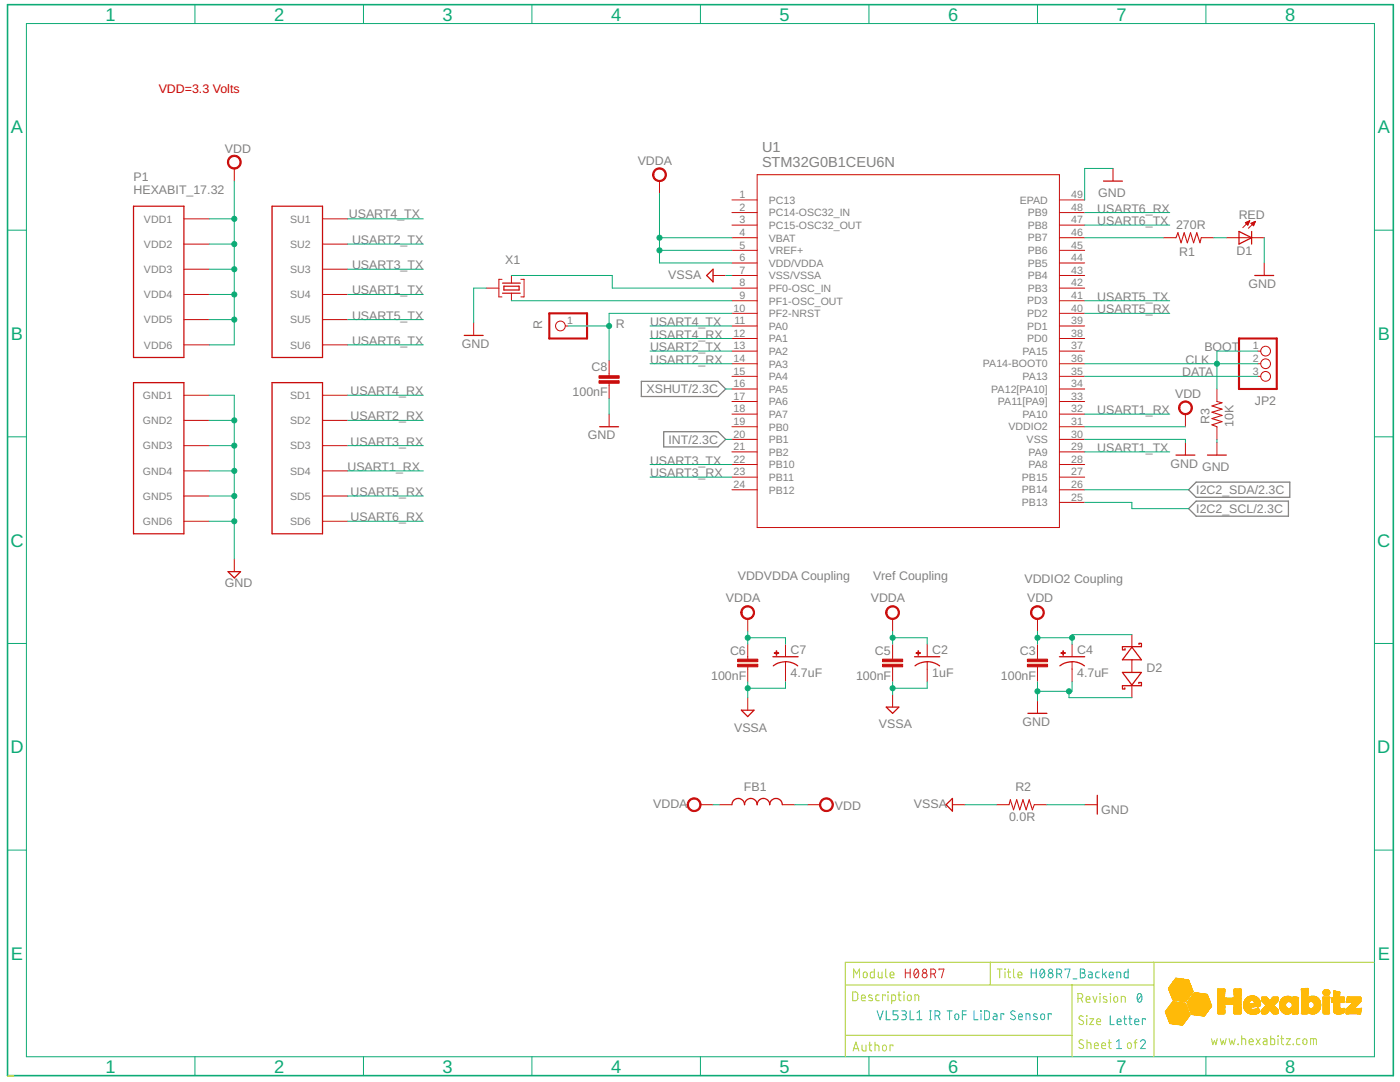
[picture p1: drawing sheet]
<svg xmlns="http://www.w3.org/2000/svg" width="279mm" height="216mm" viewBox="0 0 279 216" stroke-linecap="round" stroke-linejoin="round" font-family="sans-serif">
<defs><g id="words">
<g font-size="3.6" fill="#0dab76">
<text x="21.1" y="4.1">1</text>
<text x="54.7" y="4.1">2</text>
<text x="88.3" y="4.1">3</text>
<text x="122" y="4.1">4</text>
<text x="155.6" y="4.1">5</text>
<text x="189.2" y="4.1">6</text>
<text x="222.8" y="4.1">7</text>
<text x="256.5" y="4.1">8</text>
<text x="2.2" y="26.6">A</text>
<text x="275" y="26.6">A</text>
<text x="2.2" y="67.8">B</text>
<text x="275" y="67.8">B</text>
<text x="2.1" y="109.1">C</text>
<text x="274.9" y="109.1">C</text>
<text x="2.1" y="150.3">D</text>
<text x="274.9" y="150.3">D</text>
<text x="2.2" y="191.5">E</text>
<text x="275" y="191.5">E</text>
<text x="21.1" y="214">1</text>
<text x="54.7" y="214">2</text>
<text x="88.3" y="214">3</text>
<text x="122" y="214">4</text>
<text x="155.6" y="214">5</text>
<text x="189.2" y="214">6</text>
<text x="222.8" y="214">7</text>
<text x="256.5" y="214">8</text>
</g>
<g font-size="2.9" fill="#808080">
<text x="152.1" y="33.4">STM32G0B1CEU6N</text>
<text x="152.1" y="30.2">U1</text>
</g>
<text font-size="2.5" fill="#f00" x="31.7" y="18.5">VDD=3.3 Volts</text>
<g font-size="2.5" fill="#808080">
<text x="44.9" y="30.5">VDD</text>
<text x="127.3" y="32.9">VDDA</text>
<text x="26.6" y="38.6">HEXABIT_17.32</text>
<text x="26.6" y="36.1">P1</text>
<text x="219.2" y="39.3">GND</text>
<text x="69.6" y="43.5">USART4_TX</text>
<text x="219" y="44.9">USART6_TX</text>
<text x="219" y="42.4">USART6_RX</text>
<text x="234.7" y="45.7">270R</text>
<text x="247.2" y="43.7">RED</text>
<text x="70.2" y="53.7">USART3_TX</text>
<text x="70.2" y="48.7">USART2_TX</text>
<text x="100.8" y="52.7">X1</text>
<text x="235.3" y="51">R1</text>
<text x="246.8" y="51">D1</text>
<text x="70.2" y="58.8">USART1_TX</text>
<text x="133.4" y="55.6">VSSA</text>
<text x="249.2" y="57.5">GND</text>
<text x="70.2" y="63.8">USART5_TX</text>
<text x="108.2" y="65.6" transform="rotate(-90 108.2 65.6)">R</text>
<text x="122.9" y="65.5">R</text>
<text x="129.7" y="65">USART4_TX</text>
<text x="219" y="60">USART5_TX</text>
<text x="219" y="62.5">USART5_RX</text>
<text x="70.2" y="68.8">USART6_TX</text>
<text x="92.2" y="69.4">GND</text>
<text x="129.7" y="70.1">USART2_TX</text>
<text x="129.7" y="67.6">USART4_RX</text>
<text x="240.4" y="70.1">BOOT</text>
<text x="118" y="74.1">C8</text>
<text x="129.7" y="72.6">USART2_RX</text>
<text x="236" y="75.1">DATA</text>
<text x="236.6" y="72.6">CLK</text>
<text x="70" y="83.9">USART2_RX</text>
<text x="70" y="78.9">USART4_RX</text>
<text x="114.3" y="79.1">100nF</text>
<text x="129" y="78.5">XSHUT/2.3C</text>
<text x="219" y="82.6">USART1_RX</text>
<text x="234.5" y="79.4">VDD</text>
<text x="250.4" y="80.8">JP2</text>
<text x="70" y="88.9">USART3_RX</text>
<text x="117.3" y="87.7">GND</text>
<text x="133.4" y="88.5">INT/2.3C</text>
<text x="241.4" y="84.5" transform="rotate(-90 241.4 84.5)">R3</text>
<text x="246.1" y="85.2" transform="rotate(-90 246.1 85.2)">10K</text>
<text x="69.3" y="93.9">USART1_RX</text>
<text x="129.7" y="92.7">USART3_TX</text>
<text x="129.7" y="95.2">USART3_RX</text>
<text x="219" y="90.2">USART1_TX</text>
<text x="233.6" y="93.3">GND</text>
<text x="239.9" y="93.9">GND</text>
<text x="70" y="99">USART5_RX</text>
<text x="238.7" y="98.6">I2C2_SDA/2.3C</text>
<text x="70" y="104">USART6_RX</text>
<text x="238.7" y="102.4">I2C2_SCL/2.3C</text>
<text x="44.9" y="117.2">GND</text>
<text x="147.2" y="115.7">VDDVDDA Coupling</text>
<text x="174.3" y="115.7">Vref Coupling</text>
<text x="204.4" y="116.4">VDDIO2 Coupling</text>
<text x="144.9" y="120.2">VDDA</text>
<text x="173.8" y="120.2">VDDA</text>
<text x="205" y="120.2">VDD</text>
<text x="145.7" y="130.7">C6</text>
<text x="157.8" y="130.4">C7</text>
<text x="174.6" y="130.7">C5</text>
<text x="186" y="130.4">C2</text>
<text x="203.5" y="130.7">C3</text>
<text x="215" y="130.4">C4</text>
<text x="141.9" y="135.7">100nF</text>
<text x="157.8" y="135.2">4.7uF</text>
<text x="170.8" y="135.7">100nF</text>
<text x="186" y="135.2">1uF</text>
<text x="199.8" y="135.7">100nF</text>
<text x="215" y="135.2">4.7uF</text>
<text x="228.8" y="134.1">D2</text>
<text x="146.5" y="146">VSSA</text>
<text x="175.4" y="145.4">VSSA</text>
<text x="204.1" y="144.9">GND</text>
<text x="130.4" y="161.2">VDDA</text>
<text x="148.5" y="157.9">FB1</text>
<text x="166.6" y="161.7">VDD</text>
<text x="182.4" y="161.2">VSSA</text>
<text x="202.6" y="157.8">R2</text>
<text x="201.4" y="163.8">0.0R</text>
<text x="219.8" y="162.3">GND</text>
</g>
<g font-size="2.1" fill="#808080">
<text x="147.6" y="39.5">1</text>
<text x="153.4" y="40.6">PC13</text>
<text x="203.5" y="40.6">EPAD</text>
<text x="213.8" y="39.5">49</text>
<text x="28.7" y="44.4">VDD1</text>
<text x="57.9" y="44.4">SU1</text>
<text x="147.6" y="42.1">2</text>
<text x="147.6" y="44.6">3</text>
<text x="147.6" y="47.1">4</text>
<text x="153.4" y="43.2">PC14-OSC32_IN</text>
<text x="153.4" y="45.7">PC15-OSC32_OUT</text>
<text x="205.1" y="45.7">PB8</text>
<text x="205.1" y="43.2">PB9</text>
<text x="213.8" y="47.1">46</text>
<text x="213.8" y="44.6">47</text>
<text x="213.8" y="42.1">48</text>
<text x="28.7" y="49.4">VDD2</text>
<text x="57.9" y="49.4">SU2</text>
<text x="147.6" y="52.1">6</text>
<text x="147.6" y="49.6">5</text>
<text x="153.4" y="48.2">VBAT</text>
<text x="153.4" y="53.2">VDD/VDDA</text>
<text x="153.4" y="50.7">VREF+</text>
<text x="205.1" y="53.2">PB5</text>
<text x="205.1" y="50.7">PB6</text>
<text x="205.1" y="48.2">PB7</text>
<text x="213.8" y="52.1">44</text>
<text x="213.8" y="49.6">45</text>
<text x="28.7" y="54.5">VDD3</text>
<text x="28.7" y="59.5">VDD4</text>
<text x="57.9" y="54.5">SU3</text>
<text x="57.9" y="59.5">SU4</text>
<text x="147.6" y="57.1">8</text>
<text x="147.6" y="59.7">9</text>
<text x="147.6" y="54.6">7</text>
<text x="153.4" y="58.2">PF0-OSC_IN</text>
<text x="153.4" y="55.7">VSS/VSSA</text>
<text x="205.1" y="58.2">PB3</text>
<text x="205.1" y="55.7">PB4</text>
<text x="213.8" y="57.1">42</text>
<text x="213.8" y="54.6">43</text>
<text x="213.8" y="59.7">41</text>
<text x="28.7" y="64.5">VDD5</text>
<text x="57.9" y="64.5">SU5</text>
<text x="113.2" y="64.7">1</text>
<text x="146.4" y="62.2">10</text>
<text x="146.6" y="64.7">11</text>
<text x="153.4" y="65.8">PA0</text>
<text x="153.4" y="60.8">PF1-OSC_OUT</text>
<text x="153.4" y="63.3">PF2-NRST</text>
<text x="205" y="65.8">PD1</text>
<text x="205" y="63.3">PD2</text>
<text x="205" y="60.8">PD3</text>
<text x="213.8" y="64.7">39</text>
<text x="213.8" y="62.2">40</text>
<text x="28.7" y="69.6">VDD6</text>
<text x="57.9" y="69.6">SU6</text>
<text x="146.4" y="67.2">12</text>
<text x="146.4" y="69.7">13</text>
<text x="153.4" y="68.3">PA1</text>
<text x="153.4" y="70.8">PA2</text>
<text x="204.1" y="70.8">PA15</text>
<text x="205" y="68.3">PD0</text>
<text x="213.8" y="69.7">37</text>
<text x="213.8" y="67.2">38</text>
<text x="250.1" y="69.7">1</text>
<text x="146.4" y="72.2">14</text>
<text x="146.4" y="74.7">15</text>
<text x="146.4" y="77.3">16</text>
<text x="153.4" y="73.3">PA3</text>
<text x="153.4" y="75.8">PA4</text>
<text x="196.2" y="73.3">PA14-BOOT0</text>
<text x="204.1" y="75.8">PA13</text>
<text x="213.8" y="77.3">34</text>
<text x="213.8" y="74.7">35</text>
<text x="213.8" y="72.2">36</text>
<text x="250.1" y="72.2">2</text>
<text x="250.1" y="74.7">3</text>
<text x="28.5" y="79.6">GND1</text>
<text x="57.9" y="79.6">SD1</text>
<text x="146.4" y="79.8">17</text>
<text x="146.4" y="82.3">18</text>
<text x="153.4" y="78.4">PA5</text>
<text x="153.4" y="80.9">PA6</text>
<text x="153.4" y="83.4">PA7</text>
<text x="197.8" y="78.4">PA12[PA10]</text>
<text x="199.2" y="80.9">PA11[PA9]</text>
<text x="204.1" y="83.4">PA10</text>
<text x="213.8" y="82.3">32</text>
<text x="213.8" y="79.8">33</text>
<text x="28.5" y="84.6">GND2</text>
<text x="28.5" y="89.7">GND3</text>
<text x="57.9" y="84.6">SD2</text>
<text x="57.9" y="89.7">SD3</text>
<text x="146.4" y="84.8">19</text>
<text x="146.4" y="87.3">20</text>
<text x="146.4" y="89.8">21</text>
<text x="153.4" y="85.9">PB0</text>
<text x="153.4" y="88.4">PB1</text>
<text x="201.2" y="85.9">VDDIO2</text>
<text x="204.9" y="88.4">VSS</text>
<text x="213.8" y="89.8">29</text>
<text x="213.8" y="84.8">31</text>
<text x="213.8" y="87.3">30</text>
<text x="28.5" y="94.7">GND4</text>
<text x="57.9" y="94.7">SD4</text>
<text x="146.4" y="92.3">22</text>
<text x="146.4" y="94.9">23</text>
<text x="153.4" y="90.9">PB2</text>
<text x="153.4" y="93.4">PB10</text>
<text x="153.4" y="96">PB11</text>
<text x="203.9" y="96">PB15</text>
<text x="205.3" y="93.4">PA8</text>
<text x="205.3" y="90.9">PA9</text>
<text x="213.8" y="92.3">28</text>
<text x="213.8" y="94.9">27</text>
<text x="28.5" y="99.7">GND5</text>
<text x="57.9" y="99.7">SD5</text>
<text x="146.4" y="97.4">24</text>
<text x="153.4" y="98.5">PB12</text>
<text x="203.9" y="101">PB13</text>
<text x="203.9" y="98.5">PB14</text>
<text x="213.8" y="99.9">25</text>
<text x="213.8" y="97.4">26</text>
<text x="28.5" y="104.8">GND6</text>
<text x="57.9" y="104.8">SD6</text>
</g>
</g></defs>
<path d="M128 76.1h15.3l1.5 1.5-1.5 1.5h-15.3zM132.5 86.1h10.8l1.5 1.6-1.5 1.5h-10.8zM238.7 96.2h18.7v3h-18.7l-1.5-1.5zM237.2 101.5l1.5-1.5h18.4v3h-18.4z" fill="none" stroke="#808080" stroke-width=".25"/>
<g fill="none" stroke="#c90d0c" stroke-width=".25">
<path d="M220.2 36.1h3.8M26.6 41.1h10.1v30.2h-10.1zM54.3 41.1h10.1v30.2h-10.1zM100.3 58.5h3.5M100.3 56.5h3.5M100.6 57.1h3v.8h-3zM141 55l1.3-1.3v2.5zM247.3 46.2l2.5 1.2-2.5 1.3zM249.8 46.2v2.5M250.4 55h3.8M26.6 76.3h10.1v30.2h-10.1zM54.3 76.3h10.1v30.2h-10.1z"/>
<path d="M92.6 66.9h3.8M119.7 85.2h3.7M234.7 90.8h3.8M241 90.8h3.8M45.5 114.1h2.5l-1.2 1.2zM154.2 131h5.1M154.3 132.9a4 4 0 0 1 4.9 0M182.5 131h5.1M182.6 132.9a4 4 0 0 1 4.9 0M211.4 131h5.1M211.5 132.9a4 4 0 0 1 4.9 0M224 134.2h3.8l-1.9 2.5z"/>
<path d="M224.5 129.4v.3h-.5M225.9 129.1l1.9 2.6h-3.8zM227.8 128.4h-.5v.2M227.8 136.2h-.5v.2M227.8 128.4v.6h-3.8v.6M227.8 136.2v.6h-3.8v.6l.5 .1v-.3M148 141.7h2.5l-1.3 1.3zM176.9 141.1h2.5l-1.3 1.2zM205.1 142.3h3.8M219 158.7v3.8M146.1 160.6a1.26 1.26 0 0 1 1.2-1.3 1.26 1.26 0 0 1 1.3 1.3 1.26 1.26 0 0 1 1.2-1.3 1.26 1.26 0 0 1 1.3 1.3 1.25 1.25 0 0 1 1.3-1.3 1.25 1.25 0 0 1 1.2 1.3 1.26 1.26 0 0 1 1.3-1.3 1.26 1.26 0 0 1 1.2 1.3M188.8 160.6l1.3-1.3v2.5z"/>
</g>
<g fill="none" stroke="#c90d0c" stroke-width=".2">
<path d="M46.8 33.6v2.5M131.6 36.1v2.5M146.1 39.9h5M151.1 34.9h60.3v70.4h-60.3zM211.4 39.9h5.1M222.1 33.6v2.5M36.7 43.7h5M36.7 48.7h5M36.7 53.7h5M36.7 58.8h5M64.4 43.7h5M64.4 48.7h5"/>
<path d="M64.4 53.7h5M64.4 58.8h5M97 57.5h2.6M100.2 55.7h-.6v3.5h.6M102.1 55v1.5M102.1 58.5v1.5M103.9 55.7h.7v3.5h-.7M142.3 55h2.5M146.1 47.4h5M146.1 44.9h5M146.1 57.5h5M146.1 55h5"/>
<path d="M146.1 52.5h5M146.1 50h5M146.1 42.4h5M211.4 47.4h5.1M211.4 44.9h5.1M211.4 57.5h5.1M211.4 55h5.1M211.4 52.5h5.1M211.4 50h5.1M211.4 42.4h5.1M232.2 47.4h2.5M239.7 47.4h2.6"/>
<path d="M244.8 47.4h7.5M248.5 44.4l.5 .5M248.5 44.4h.7M248.7 44.6h.5M248.8 44.7h.3M248.8 44.3h.5M248.9 44.8h.2M249 44.9h.1M249 44.2h.3M249.3 44.1h.1M249.4 44l-1.4 1.4M249.4 44l-.9 .4"/>
<path d="M249.4 44l-.4 .9M249.7 44.6h.7M249.8 44.7h.5M249.9 44.8h.4M249.9 44.4h.5M250 44.9h.2M250.1 45h.1M250.2 44.3h.3M250.5 44.2h.1M250.5 44.2l-1.3 1.4M250.5 44.2l-.8 .4M250.5 44.2l-.3 .8-.5-.4"/>
<path d="M252.3 52.5v2.5M36.7 63.8h5M36.7 68.8h5M36.7 78.9h5M64.4 63.8h5M64.4 68.8h5M64.4 78.9h5M94.5 64.4v2.5M112.8 65h.6M121.6 71.9v3.1M121.6 76.5v3M146.1 65h5"/>
<path d="M146.1 67.5h5M146.1 70.1h5M146.1 72.6h5M146.1 75.1h5M146.1 77.6h5M146.1 62.5h5M146.1 60h5M211.4 65h5.1M211.4 67.5h5.1M211.4 70.1h5.1M211.4 72.6h5.1M211.4 75.1h5.1"/>
<path d="M211.4 77.6h5.1M211.4 62.5h5.1M211.4 60h5.1M242.9 77.6v2.5M251 70.1h.6M251 72.6h.6M251 75.1h.6M36.7 83.9h5M36.7 88.9h5M36.7 94h5M36.7 99h5M64.4 83.9h5"/>
<path d="M64.4 88.9h5M64.4 94h5M64.4 99h5M121.6 82.6v2.6M146.1 80.1h5M146.1 82.6h5M146.1 92.7h5M146.1 90.2h5M146.1 85.2h5M146.1 87.7h5M146.1 95.2h5M146.1 97.7h5"/>
<path d="M211.4 80.1h5.1M211.4 82.6h5.1M211.4 92.7h5.1M211.4 90.2h5.1M211.4 85.2h5.1M211.4 87.7h5.1M211.4 95.2h5.1M211.4 97.7h5.1M236.6 82.6v2.6M236.6 88.3v2.5M242.9 85.2v2.5M242.9 88.3v2.5"/>
<path d="M36.7 104h5M46.8 111.5v2.6M64.4 104h5M211.4 100.2h5.1M149.2 123.5v2.5M149.2 128.5v3M149.2 133.1v3M149.2 139.2v2.5M156.8 128.5v2.5M156.8 132v4.1M178.1 123.5v2.5M178.1 128.5v3"/>
<path d="M178.1 133.1v3M178.1 138.6v2.5M185 128.5v2.5M185 132v4.1M207.1 123.5v2.5M207.1 128.5v3M207.1 133.1v3M207.1 139.8v2.5M214 128.5v2.5M214 132v4.1M225.9 126.6v2.5M225.9 131.7v2.5"/>
<path d="M225.9 136.7v2.5M139.8 160.6h2.5M143.6 160.6h2.5M156.1 160.6h2.5M161.2 160.6h2.5M190.1 160.6h2.5M198.9 160.6h2.5M206.4 160.6h2.5M216.5 160.6h2.5"/>
<circle cx="111.8" cy="65" r=".97"/>
<circle cx="252.6" cy="72.6" r=".97"/>
<circle cx="252.6" cy="70.1" r=".97"/>
<circle cx="252.6" cy="75.1" r=".97"/>
</g>
<path d="M234.7 47.4l.4-1 .6 2.1 .6-2.1 .7 2.1 .6-2.1 .6 2.1 .6-2.1 .7 2.1 .2-1.1M242.9 80.1l1 .3-2 .6 2 .6-2 .7 2 .6-2 .6 2 .6-2 .7 1 .4M201.4 160.6l.2-1 .7 2 .6-2 .6 2 .7-2 .6 2 .6-2 .6 2 .4-1" fill="none" stroke="#c90d0c" stroke-width=".21"/>
<g fill="#c90d0c" stroke="#c90d0c" stroke-width=".2">
<path d="M163.9 159.6a1.38 1.38 0 0 1 2.2 .2 1.38 1.38 0 0 1-.8 2.1 1.38 1.38 0 0 1-1.7-1.3h.2a1.14 1.14 0 0 1 1.6-1.1 1.14 1.14 0 0 1 .3 1.9 1.14 1.14 0 0 1-1.9-.5v-.3h-.2z" fill-rule="evenodd"/>
<path d="M137.5 159.6a1.38 1.38 0 0 1 2.2 .3 1.38 1.38 0 0 1-.8 2 1.38 1.38 0 0 1-1.8-1.3h.3a1.14 1.14 0 0 1 1.6-1.1 1.14 1.14 0 0 1 .3 1.9 1.14 1.14 0 0 1-1.9-.5v-.3h-.3z" fill-rule="evenodd"/>
<path d="M45.7 31.4a1.39 1.39 0 0 1 2.2 .2 1.39 1.39 0 0 1-.8 2.1 1.39 1.39 0 0 1-1.7-1.4h.2a1.13 1.13 0 0 1 1.7-.9 1.13 1.13 0 0 1 .1 1.9 1.13 1.13 0 0 1-1.7-.7l-.1-.3h-.2z" fill-rule="evenodd"/>
<path d="M235.6 80.4a1.38 1.38 0 0 1 2.2 .3 1.38 1.38 0 0 1-.8 2 1.38 1.38 0 0 1-1.8-1.3h.3a1.13 1.13 0 0 1 1.5-1.1 1.13 1.13 0 0 1 .3 1.9 1.13 1.13 0 0 1-1.8-.5v-.3h-.3z" fill-rule="evenodd"/>
<path d="M130.6 33.9a1.38 1.38 0 0 1 2.2 .2 1.38 1.38 0 0 1-.8 2.1 1.38 1.38 0 0 1-1.8-1.3h.3a1.13 1.13 0 0 1 1.7-1 1.13 1.13 0 0 1 .1 1.9 1.13 1.13 0 0 1-1.8-.6v-.3h-.3z" fill-rule="evenodd"/>
<path d="M148.2 121.3a1.38 1.38 0 0 1 2.2 .2 1.38 1.38 0 0 1-.8 2.1 1.38 1.38 0 0 1-1.8-1.4h.3a1.14 1.14 0 0 1 1.6-1 1.14 1.14 0 0 1 .3 1.9 1.14 1.14 0 0 1-1.9-.6v-.3h-.3z" fill-rule="evenodd"/>
<path d="M177.1 121.3a1.38 1.38 0 0 1 2.2 .2 1.38 1.38 0 0 1-.8 2.1 1.38 1.38 0 0 1-1.8-1.4h.3a1.14 1.14 0 0 1 1.6-1 1.14 1.14 0 0 1 .3 1.9 1.14 1.14 0 0 1-1.9-.6v-.3h-.3z" fill-rule="evenodd"/>
<path d="M206 121.3a1.38 1.38 0 0 1 2.2 .2 1.38 1.38 0 0 1-.8 2.1 1.38 1.38 0 0 1-1.7-1.4h.2a1.14 1.14 0 0 1 1.6-1 1.14 1.14 0 0 1 .3 1.9 1.14 1.14 0 0 1-1.8-.6l-.1-.3h-.2z" fill-rule="evenodd"/>
</g>
<path d="M109.6 62.5h7.6v5h-7.6zM247.3 67.5h7.5v10.1h-7.5z" fill="none" stroke="#c90d0c" stroke-width=".42"/>
<g fill="#c90d0c" stroke="#c90d0c" stroke-width=".2">
<path d="M119.5 76h4.1v.5h-4.1z"/>
<path d="M119.5 75h4.1v.5h-4.1z"/>
<path d="M147.2 132.5h4v.6h-4z"/>
<path d="M147.2 131.5h4v.5h-4z"/>
<path d="M176.1 132.5h4v.6h-4z"/>
<path d="M176.1 131.5h4v.5h-4z"/>
<path d="M205 132.5h4.1v.6h-4.1z"/>
<path d="M205 131.5h4.1v.5h-4.1z"/>
<path d="M154.5 130.2h.9v.2h-.9z"/>
<path d="M154.9 129.9h.1v.8h-.1z"/>
<path d="M182.8 130.2h.9v.2h-.9z"/>
<path d="M183.2 129.9h.1v.8h-.1z"/>
<path d="M211.7 130.2h.9v.2h-.9z"/>
<path d="M212.1 129.9h.1v.8h-.1z"/>
</g>
<path d="M1.5 .9h276.6v213.7h-276.6z" fill="none" stroke="#0dab76" stroke-width=".32"/>
<g fill="none" stroke="#0dab76" stroke-width=".2">
<path d="M5.3 4.7h269v206.2h-269zM38.9 .9v3.8M72.5 .9v3.8M106.2 .9v3.8M139.8 .9v3.8M173.4 .9v3.8M207.1 .9v3.8M240.7 .9v3.8M46.8 36.1v32.7h-5.1M131.6 38.6v13.9h14.5M222.1 33.6h-5.6v6.3M1.5 45.9h3.8"/>
<path d="M41.7 58.8h5.1M41.7 53.7h5.1M41.7 48.7h5.1M41.7 43.7h5.1M69.4 58.8h15.1M69.4 53.7h15.1M69.4 48.7h15.1M69.4 43.7h15.1M97 57.5h-2.5v6.9M102.1 55h20.1v2.5h23.9M131.6 50h14.5M131.6 47.4h14.5"/>
<path d="M144.8 55h1.3M216.5 47.4h15.7M216.5 44.9h16.9M216.5 42.4h16.9M242.3 47.4h2.5M252.3 47.4v5.1M274.3 45.9h3.8M41.7 78.9h5.1v32.6M41.7 63.8h5.1M69.4 68.8h15.1M69.4 63.8h15.1M69.4 78.9h15.1"/>
<path d="M102.1 60h44M113.4 65h8.2M121.6 79.5v3.1M129.7 70.1h16.4M129.7 72.6h16.4M129.7 65h16.4M129.7 67.5h16.4M144.8 77.6h1.3M146.1 62.5h-24.5v9.4M216.5 60h16.9M216.5 62.5h16.9M216.5 72.6h34.5"/>
<path d="M216.5 75.1h34.5M251 70.1h-8.1v7.5M1.5 87.2h3.8M41.7 83.9h5.1M41.7 88.9h5.1M41.7 94h5.1M41.7 99h5.1M69.4 83.9h15.1M69.4 88.9h15.1M69.4 94h15.1M69.4 99h15.1M129.7 92.7h16.4"/>
<path d="M129.7 95.2h16.4M144.8 87.7h1.3M216.5 85.2h20.1M216.5 87.7h20.1v.6M216.5 90.2h16.9M216.5 82.6h16.9M216.5 97.7h20.7M242.9 87.7v.6M274.3 87.2h3.8M41.7 104h5.1M69.4 104h15.1M216.5 100.2h9.4v1.3h11.3"/>
<path d="M1.5 128.4h3.8M149.2 127.3h7.6v1.2M149.2 126v2.5M149.2 136.1v3.1M156.8 136.1v1.2h-7.6M178.1 127.3h6.9v1.2M178.1 126v2.5M178.1 136.1v2.5M185 136.1v1.2h-6.9M207.1 126v2.5M207.1 136.1v3.7M207.1 127.3h6.9"/>
<path d="M213.3 137.9v1.3h12.6M214 136.1v1.8h-6.9M225.9 126.6h-11.9v1.9M274.3 128.4h3.8M1.5 169.6h3.8M142.3 160.6h1.3M158.6 160.6h2.6M192.6 160.6h6.3M208.9 160.6h7.6M274.3 169.6h3.8M38.9 210.9v3.7M72.5 210.9v3.7"/>
<path d="M106.2 210.9v3.7M139.8 210.9v3.7M173.4 210.9v3.7M207.1 210.9v3.7M240.7 210.9v3.7"/>
</g>
<g fill="#0dab76" stroke="#0dab76" stroke-width=".2">
<circle cx="46.8" cy="63.8" r=".51"/>
<circle cx="46.8" cy="58.8" r=".51"/>
<circle cx="46.8" cy="53.7" r=".51"/>
<circle cx="46.8" cy="48.7" r=".51"/>
<circle cx="46.8" cy="43.7" r=".51"/>
<circle cx="207.1" cy="127.3" r=".51"/>
<circle cx="214" cy="127.3" r=".51"/>
<circle cx="46.8" cy="83.9" r=".51"/>
<circle cx="46.8" cy="88.9" r=".51"/>
<circle cx="46.8" cy="94" r=".51"/>
<circle cx="46.8" cy="99" r=".51"/>
<circle cx="46.8" cy="104" r=".51"/>
<circle cx="207.1" cy="137.9" r=".51"/>
<circle cx="213.3" cy="137.9" r=".51"/>
<circle cx="131.6" cy="50" r=".51"/>
<circle cx="131.6" cy="47.4" r=".51"/>
<circle cx="149.2" cy="127.3" r=".51"/>
<circle cx="178.1" cy="127.3" r=".51"/>
<circle cx="149.2" cy="137.3" r=".51"/>
<circle cx="178.1" cy="137.3" r=".51"/>
<circle cx="121.6" cy="65" r=".51"/>
<circle cx="242.9" cy="72.6" r=".51"/>
</g>
<g fill="#ffba08" stroke="#ffba08" stroke-width=".2">
<path d="M235.7 204.5l.3 .1z"/>
<path d="M235.6 204.5h.4z"/>
<path d="M235.4 204.4l.7 .1z"/>
<path d="M235.2 204.4l.9 .1z"/>
<path d="M235 204.4h1.1z"/>
<path d="M234.8 204.4h1.3z"/>
<path d="M234.6 204.3l1.5 .1z"/>
<path d="M234.4 204.3l1.8 .1z"/>
<path d="M234.2 204.3h2z"/>
<path d="M234 204.3h2.2z"/>
<path d="M233.9 204.3h2.3z"/>
<path d="M233.6 204.2l2.6 .1z"/>
<path d="M233.5 204.2h2.7z"/>
<path d="M233.4 204.2h2.9z"/>
<path d="M233.5 204.1l2.8 .1z"/>
<path d="M233.4 204.1l2.9 .1z"/>
<path d="M233.4 204.1h2.9z"/>
<path d="M233.4 204l2.9 .1z"/>
<path d="M233.4 204l3 .1z"/>
<path d="M233.4 204h3z"/>
<path d="M233.4 203.9l3 .1z"/>
<path d="M233.3 203.9h3.2z"/>
<path d="M233.3 203.8l3.2 .1z"/>
<path d="M233.3 203.8h3.2z"/>
<path d="M233.3 203.8h3.3z"/>
<path d="M233.3 203.7l3.3 .1z"/>
<path d="M233.3 203.7h3.3z"/>
<path d="M233.3 203.6l3.3 .1z"/>
<path d="M233.3 203.6l3.4 .1z"/>
<path d="M233.2 203.6h3.5z"/>
<path d="M233.2 203.5l3.5 .1z"/>
<path d="M233.2 203.5h3.5z"/>
<path d="M233.2 203.5h3.6z"/>
<path d="M233.2 203.4l3.6 .1z"/>
<path d="M233.2 203.4h3.6z"/>
<path d="M233.2 203.3l3.7 .1z"/>
<path d="M233.1 203.3l3.8 .1z"/>
<path d="M233.1 203.3h3.8z"/>
<path d="M233.1 203.2l3.9 .1z"/>
<path d="M233.1 203.2h3.9z"/>
<path d="M233 203.1l4 .1z"/>
<path d="M233.1 203.1l3.9 .1z"/>
<path d="M233.1 203.1h3.9z"/>
<path d="M233 203.1h4.1z"/>
<path d="M233 203l4.1 .1z"/>
<path d="M233 203h4.1z"/>
<path d="M233 203h4.2z"/>
<path d="M233 202.9l4.2 .1z"/>
<path d="M233 202.9h4.2z"/>
<path d="M232.9 202.8l4.4 .1z"/>
<path d="M232.9 202.8h4.4z"/>
<path d="M232.9 202.7l4.4 .1z"/>
<path d="M240.2 202.7l.1 .1z"/>
<path d="M232.9 202.7h4.5z"/>
<path d="M240 202.7h.3z"/>
<path d="M239.9 202.7h.5z"/>
<path d="M232.9 202.6l4.5 .1z"/>
<path d="M239.6 202.6l.8 .1z"/>
<path d="M232.9 202.6h4.5z"/>
<path d="M239.5 202.6h.9z"/>
<path d="M239.3 202.6h1.1z"/>
<path d="M232.8 202.6h4.6z"/>
<path d="M239.1 202.6h1.4z"/>
<path d="M232.8 202.5l4.7 .1z"/>
<path d="M238.9 202.5l1.6 .1z"/>
<path d="M238.7 202.5l1.8 .1z"/>
<path d="M232.8 202.5h4.7z"/>
<path d="M238.5 202.5h2z"/>
<path d="M232.8 202.5h4.6z"/>
<path d="M238.3 202.5h2.2z"/>
<path d="M232.8 202.4l4.6 .1z"/>
<path d="M238.1 202.4l2.4 .1z"/>
<path d="M237.9 202.4l2.7 .1z"/>
<path d="M232.8 202.4h4.6z"/>
<path d="M237.8 202.4h2.8z"/>
<path d="M250 202.4h.2z"/>
<path d="M232.7 202.3l4.7 .1z"/>
<path d="M237.8 202.3l2.8 .1z"/>
<path d="M249.7 202.3l.8 .1z"/>
<path d="M256.8 202.3l.2 .1z"/>
<path d="M249.6 202.3l1 .1z"/>
<path d="M256.6 202.3l.6 .1z"/>
<path d="M266.9 202.3l.5 .1z"/>
<path d="M232.7 202.3h4.7z"/>
<path d="M237.8 202.3h2.8z"/>
<path d="M249.5 202.3h1.2z"/>
<path d="M252.2 202.3h.3z"/>
<path d="M254.3 202.3h.4z"/>
<path d="M256.5 202.3h.7z"/>
<path d="M258 202.3h.6z"/>
<path d="M261.7 202.3h.5z"/>
<path d="M266.8 202.3h.7z"/>
<path d="M268.7 202.3h.2z"/>
<path d="M271.1 202.3h.4z"/>
<path d="M237.7 202.3h3z"/>
<path d="M243.1 202.3h1.2z"/>
<path d="M246.3 202.3h1.3z"/>
<path d="M249.4 202.3h1.4z"/>
<path d="M251.9 202.3h.8z"/>
<path d="M254.1 202.3h.9z"/>
<path d="M256.4 202.3h.9z"/>
<path d="M257.9 202.3h1.1z"/>
<path d="M259.8 202.3h1.1z"/>
<path d="M261.6 202.3h.8z"/>
<path d="M264.2 202.3h1z"/>
<path d="M266.7 202.3h1z"/>
<path d="M268.7 202.3h.5z"/>
<path d="M270.9 202.3h.6z"/>
<path d="M232.7 202.2l4.7 .1z"/>
<path d="M237.8 202.2l2.9 .1z"/>
<path d="M243 202.2l1.4 .1z"/>
<path d="M246.3 202.2l1.4 .1z"/>
<path d="M249.3 202.2l1.6 .1z"/>
<path d="M251.8 202.2l1 .1z"/>
<path d="M254 202.2l1 .1z"/>
<path d="M256.3 202.2l1.1 .1z"/>
<path d="M257.9 202.2l1.1 .1z"/>
<path d="M259.7 202.2l1.3 .1z"/>
<path d="M261.6 202.2l.8 .1z"/>
<path d="M264.1 202.2l1.2 .1z"/>
<path d="M266.6 202.2l1.1 .1z"/>
<path d="M268.6 202.2l2.9 .1z"/>
<path d="M232.7 202.2h4.7z"/>
<path d="M237.7 202.2h3z"/>
<path d="M243 202.2h1.4z"/>
<path d="M246.3 202.2h1.4z"/>
<path d="M249.3 202.2h1.7z"/>
<path d="M251.8 202.2h1z"/>
<path d="M254 202.2h1z"/>
<path d="M256.3 202.2h1.1z"/>
<path d="M257.9 202.2h1.2z"/>
<path d="M259.7 202.2h1.3z"/>
<path d="M261.5 202.2h1z"/>
<path d="M264.1 202.2h1.2z"/>
<path d="M266.5 202.2h1.3z"/>
<path d="M268.6 202.2h2.9z"/>
<path d="M232.7 202.2h4.6z"/>
<path d="M243 202.2h1.5z"/>
<path d="M249.2 202.2h1.8z"/>
<path d="M251.8 202.2h1.1z"/>
<path d="M254 202.2h1.1z"/>
<path d="M256.2 202.2h1.3z"/>
<path d="M261.4 202.2h1.2z"/>
<path d="M266.5 202.2h1.4z"/>
<path d="M249.2 202.2h1.9z"/>
<path d="M266.4 202.2h1.6z"/>
<path d="M232.7 202.1l4.6 .1z"/>
<path d="M237.7 202.1l3.1 .1z"/>
<path d="M243 202.1l1.4 .1z"/>
<path d="M246.3 202.1l1.4 .1z"/>
<path d="M249.1 202.1l2 .1z"/>
<path d="M251.8 202.1l1.1 .1z"/>
<path d="M253.9 202.1l1.2 .1z"/>
<path d="M256.2 202.1l1.4 .1z"/>
<path d="M257.9 202.1l1.2 .1z"/>
<path d="M259.7 202.1l1.3 .1z"/>
<path d="M261.3 202.1l1.4 .1z"/>
<path d="M264.1 202.1l1.2 .1z"/>
<path d="M266.4 202.1l1.6 .1z"/>
<path d="M268.7 202.1l2.8 .1z"/>
<path d="M249 202.1l2.2 .1z"/>
<path d="M256.1 202.1l1.5 .1z"/>
<path d="M266.4 202.1l1.7 .1z"/>
<path d="M232.7 202.1h4.6z"/>
<path d="M237.7 202.1h3.1z"/>
<path d="M243 202.1h1.4z"/>
<path d="M246.3 202.1h1.4z"/>
<path d="M249 202.1h2.2z"/>
<path d="M251.8 202.1h1.1z"/>
<path d="M253.9 202.1h1.2z"/>
<path d="M256.1 202.1h1.5z"/>
<path d="M257.9 202.1h1.2z"/>
<path d="M259.7 202.1h1.3z"/>
<path d="M261.2 202.1h1.6z"/>
<path d="M264.1 202.1h1.2z"/>
<path d="M266.3 202.1h1.8z"/>
<path d="M268.7 202.1h2.8z"/>
<path d="M232.6 202.1h4.7z"/>
<path d="M251.8 202.1h1.2z"/>
<path d="M266.3 202.1h1.9z"/>
<path d="M232.6 202l4.7 .1z"/>
<path d="M237.7 202l3.2 .1z"/>
<path d="M243 202l1.4 .1z"/>
<path d="M246.3 202l1.4 .1z"/>
<path d="M248.9 202l2.3 .1z"/>
<path d="M251.8 202l1.2 .1z"/>
<path d="M253.9 202l1.2 .1z"/>
<path d="M256 202l1.7 .1z"/>
<path d="M257.9 202l1.2 .1z"/>
<path d="M259.8 202l1.2 .1z"/>
<path d="M261.2 202l1.7 .1z"/>
<path d="M264.1 202l1.2 .1z"/>
<path d="M266.3 202l1.9 .1z"/>
<path d="M268.7 202l2.8 .1z"/>
<path d="M237.7 202l3.1 .1z"/>
<path d="M248.9 202l2.4 .1z"/>
<path d="M261.1 202l1.8 .1z"/>
<path d="M232.6 202h4.7z"/>
<path d="M237.7 202h3.2z"/>
<path d="M243 202h1.4z"/>
<path d="M246.3 202h1.4z"/>
<path d="M248.9 202h2.4z"/>
<path d="M251.8 202h1.2z"/>
<path d="M253.9 202h1.2z"/>
<path d="M256 202h1.7z"/>
<path d="M257.9 202h1.2z"/>
<path d="M259.8 202h1.3z"/>
<path d="M261.1 202h1.8z"/>
<path d="M264.1 202h1.2z"/>
<path d="M266.3 202h2z"/>
<path d="M268.6 202h3z"/>
<path d="M237.6 202h3.3z"/>
<path d="M248.8 202h2.6z"/>
<path d="M253.8 202h1.3z"/>
<path d="M255.9 202h1.8z"/>
<path d="M259.8 202h3.1z"/>
<path d="M266.2 202h2.1z"/>
<path d="M232.6 201.9l4.7 .1z"/>
<path d="M237.6 201.9l3.3 .1z"/>
<path d="M243 201.9l1.4 .1z"/>
<path d="M246.3 201.9l1.4 .1z"/>
<path d="M248.8 201.9l2.6 .1z"/>
<path d="M251.8 201.9l1.3 .1z"/>
<path d="M253.8 201.9l1.3 .1z"/>
<path d="M255.9 201.9l1.9 .1z"/>
<path d="M257.9 201.9l1.2 .1z"/>
<path d="M259.7 201.9l3.3 .1z"/>
<path d="M264.1 201.9l1.2 .1z"/>
<path d="M266.2 201.9l2.1 .1z"/>
<path d="M268.6 201.9l3 .1z"/>
<path d="M232.6 201.9l4.6 .1z"/>
<path d="M259.8 201.9l3.2 .1z"/>
<path d="M268.7 201.9l2.9 .1z"/>
<path d="M232.6 201.9h4.6z"/>
<path d="M237.6 201.9h3.3z"/>
<path d="M243 201.9h1.4z"/>
<path d="M246.3 201.9h1.4z"/>
<path d="M248.7 201.9h2.7z"/>
<path d="M251.8 201.9h1.3z"/>
<path d="M253.8 201.9h1.3z"/>
<path d="M255.8 201.9h3.3z"/>
<path d="M259.8 201.9h3.3z"/>
<path d="M264.1 201.9h1.2z"/>
<path d="M266.2 201.9h2.1z"/>
<path d="M268.7 201.9h2.9z"/>
<path d="M237.6 201.9h3.4z"/>
<path d="M253.7 201.9h1.4z"/>
<path d="M232.6 201.8l4.6 .1z"/>
<path d="M237.6 201.8l3.4 .1z"/>
<path d="M243 201.8l1.5 .1z"/>
<path d="M246.3 201.8l1.4 .1z"/>
<path d="M248.7 201.8l2.8 .1z"/>
<path d="M251.8 201.8l1.3 .1z"/>
<path d="M253.7 201.8l1.4 .1z"/>
<path d="M255.8 201.8l3.3 .1z"/>
<path d="M259.8 201.8l3.3 .1z"/>
<path d="M264.1 201.8l1.2 .1z"/>
<path d="M266.2 201.8l2.1 .1z"/>
<path d="M268.7 201.8l2.9 .1z"/>
<path d="M232.6 201.8h4.6z"/>
<path d="M237.6 201.8h3.4z"/>
<path d="M243 201.8h1.5z"/>
<path d="M246.3 201.8h1.4z"/>
<path d="M248.7 201.8h2.8z"/>
<path d="M251.8 201.8h1.4z"/>
<path d="M253.7 201.8h1.4z"/>
<path d="M255.8 201.8h3.3z"/>
<path d="M259.7 201.8h3.4z"/>
<path d="M264.1 201.8h1.2z"/>
<path d="M266.2 201.8h2.1z"/>
<path d="M268.7 201.8h2.9z"/>
<path d="M248.6 201.8h2.9z"/>
<path d="M259.8 201.8h3.3z"/>
<path d="M237.6 201.8h3.5z"/>
<path d="M248.6 201.8h2.8z"/>
<path d="M232.6 201.7l4.6 .1z"/>
<path d="M237.6 201.7l3.5 .1z"/>
<path d="M243 201.7l1.5 .1z"/>
<path d="M246.3 201.7l1.4 .1z"/>
<path d="M248.6 201.7l2.8 .1z"/>
<path d="M251.8 201.7l1.4 .1z"/>
<path d="M253.7 201.7l1.4 .1z"/>
<path d="M255.7 201.7l3.4 .1z"/>
<path d="M259.8 201.7l3.4 .1z"/>
<path d="M264.1 201.7l1.2 .1z"/>
<path d="M266.2 201.7l2.1 .1z"/>
<path d="M268.7 201.7l2.9 .1z"/>
<path d="M232.7 201.7l4.5 .1z"/>
<path d="M237.5 201.7l3.6 .1z"/>
<path d="M253.6 201.7l1.5 .1z"/>
<path d="M232.7 201.7h4.5z"/>
<path d="M237.5 201.7h3.6z"/>
<path d="M243 201.7h1.5z"/>
<path d="M246.3 201.7h1.4z"/>
<path d="M248.6 201.7h2.8z"/>
<path d="M251.8 201.7h1.5z"/>
<path d="M253.6 201.7h1.5z"/>
<path d="M255.7 201.7h3.4z"/>
<path d="M259.8 201.7h3.4z"/>
<path d="M264.1 201.7h1.2z"/>
<path d="M266.2 201.7h2.1z"/>
<path d="M268.6 201.7h3z"/>
<path d="M248.5 201.7h2.9z"/>
<path d="M266.1 201.7h2.2z"/>
<path d="M232.7 201.6l4.5 .1z"/>
<path d="M237.5 201.6l3.7 .1z"/>
<path d="M243 201.6l1.5 .1z"/>
<path d="M246.3 201.6l1.4 .1z"/>
<path d="M248.5 201.6l2.9 .1z"/>
<path d="M251.8 201.6l1.5 .1z"/>
<path d="M253.6 201.6l1.5 .1z"/>
<path d="M255.7 201.6l3.4 .1z"/>
<path d="M259.8 201.6l3.4 .1z"/>
<path d="M264.1 201.6l1.2 .1z"/>
<path d="M266.1 201.6l2.2 .1z"/>
<path d="M268.6 201.6l3 .1z"/>
<path d="M232.7 201.6l4.4 .1z"/>
<path d="M259.8 201.6l3.5 .1z"/>
<path d="M232.8 201.6h4.3z"/>
<path d="M237.5 201.6h3.7z"/>
<path d="M243 201.6h1.4z"/>
<path d="M246.3 201.6h1.4z"/>
<path d="M248.5 201.6h2.9z"/>
<path d="M251.8 201.6h1.5z"/>
<path d="M253.6 201.6h1.5z"/>
<path d="M255.6 201.6h3.5z"/>
<path d="M259.8 201.6h3.5z"/>
<path d="M264.1 201.6h1.2z"/>
<path d="M266.1 201.6h2.2z"/>
<path d="M268.6 201.6h3.1z"/>
<path d="M251.8 201.6h1.6z"/>
<path d="M232.8 201.5l4.3 .1z"/>
<path d="M237.5 201.5l3.7 .1z"/>
<path d="M243 201.5l1.4 .1z"/>
<path d="M246.3 201.5l1.4 .1z"/>
<path d="M248.5 201.5l2.8 .1z"/>
<path d="M251.8 201.5l1.6 .1z"/>
<path d="M253.5 201.5l1.6 .1z"/>
<path d="M255.6 201.5l3.5 .1z"/>
<path d="M259.8 201.5l3.5 .1z"/>
<path d="M264.1 201.5l1.2 .1z"/>
<path d="M266.1 201.5l2.2 .1z"/>
<path d="M268.6 201.5l3.1 .1z"/>
<path d="M232.8 201.5h4.3z"/>
<path d="M237.4 201.5h3.8z"/>
<path d="M243 201.5h1.4z"/>
<path d="M246.3 201.5h1.4z"/>
<path d="M248.5 201.5h2.8z"/>
<path d="M251.8 201.5h1.6z"/>
<path d="M253.5 201.5h1.6z"/>
<path d="M255.6 201.5h3.5z"/>
<path d="M259.8 201.5h3.5z"/>
<path d="M264.1 201.5h1.2z"/>
<path d="M266.1 201.5h2.2z"/>
<path d="M268.6 201.5h3.1z"/>
<path d="M232.9 201.5h4.2z"/>
<path d="M237.4 201.5h3.9z"/>
<path d="M248.4 201.5h2.9z"/>
<path d="M237.5 201.5h3.8z"/>
<path d="M251.9 201.5h1.5z"/>
<path d="M253.5 201.5h1.5z"/>
<path d="M232.9 201.4l4.2 .1z"/>
<path d="M237.4 201.4l3.9 .1z"/>
<path d="M243 201.4l1.4 .1z"/>
<path d="M246.3 201.4l1.4 .1z"/>
<path d="M248.4 201.4l2.9 .1z"/>
<path d="M251.9 201.4l3.1 .1z"/>
<path d="M255.6 201.4l3.5 .1z"/>
<path d="M259.8 201.4l3.6 .1z"/>
<path d="M264.1 201.4l1.2 .1z"/>
<path d="M266.1 201.4l2.2 .1z"/>
<path d="M268.6 201.4l3.1 .1z"/>
<path d="M232.9 201.4h4.1z"/>
<path d="M237.4 201.4h3.9z"/>
<path d="M243 201.4h1.4z"/>
<path d="M246.3 201.4h1.4z"/>
<path d="M248.4 201.4h1.7z"/>
<path d="M250.2 201.4h1.1z"/>
<path d="M251.9 201.4h3.1z"/>
<path d="M255.5 201.4h3.6z"/>
<path d="M259.8 201.4h3.6z"/>
<path d="M264.1 201.4h1.2z"/>
<path d="M266.1 201.4h2.2z"/>
<path d="M268.6 201.4h3.1z"/>
<path d="M248.3 201.4h1.6z"/>
<path d="M250.4 201.4h.8z"/>
<path d="M248.4 201.4h1.4z"/>
<path d="M250.5 201.4h.7z"/>
<path d="M251.9 201.4h3z"/>
<path d="M233 201.3l4 .1z"/>
<path d="M237.4 201.3l3.9 .1z"/>
<path d="M243 201.3l1.4 .1z"/>
<path d="M246.3 201.3l1.4 .1z"/>
<path d="M248.3 201.3l1.4 .1z"/>
<path d="M250.6 201.3l.6 .1z"/>
<path d="M252 201.3l2.9 .1z"/>
<path d="M255.5 201.3l3.6 .1z"/>
<path d="M259.8 201.3l3.6 .1z"/>
<path d="M264.1 201.3l1.2 .1z"/>
<path d="M266.1 201.3l2.2 .1z"/>
<path d="M268.6 201.3l3.1 .1z"/>
<path d="M237.4 201.3l4 .1z"/>
<path d="M250.7 201.3l.5 .1z"/>
<path d="M266.1 201.3l2.3 .1z"/>
<path d="M233 201.3h4z"/>
<path d="M237.4 201.3h4z"/>
<path d="M243 201.3h1.4z"/>
<path d="M246.3 201.3h1.4z"/>
<path d="M248.3 201.3h1.3z"/>
<path d="M250.7 201.3h.5z"/>
<path d="M252 201.3h2.9z"/>
<path d="M255.5 201.3h3.6z"/>
<path d="M259.8 201.3h3.7z"/>
<path d="M264.1 201.3h1.2z"/>
<path d="M266.1 201.3h2.3z"/>
<path d="M268.7 201.3h3z"/>
<path d="M250.8 201.3h.4z"/>
<path d="M233 201.2l4 .1z"/>
<path d="M237.4 201.2l4 .1z"/>
<path d="M243 201.2l1.4 .1z"/>
<path d="M246.3 201.2l1.4 .1z"/>
<path d="M248.3 201.2l1.3 .1z"/>
<path d="M250.8 201.2l.3 .1z"/>
<path d="M252.1 201.2l2.7 .1z"/>
<path d="M255.5 201.2l1.7 .1z"/>
<path d="M257.3 201.2l1.8 .1z"/>
<path d="M259.8 201.2l3.7 .1z"/>
<path d="M264.1 201.2l1.2 .1z"/>
<path d="M266.1 201.2l1.5 .1z"/>
<path d="M268 201.2l.4 .1z"/>
<path d="M268.7 201.2l1.6 .1z"/>
<path d="M270.7 201.2l1 .1z"/>
<path d="M237.3 201.2l4.1 .1z"/>
<path d="M248.3 201.2l1.2 .1z"/>
<path d="M250.8 201.2l.4 .1z"/>
<path d="M255.5 201.2l1.5 .1z"/>
<path d="M257.4 201.2l1.7 .1z"/>
<path d="M259.8 201.2l1.7 .1z"/>
<path d="M261.8 201.2l1.7 .1z"/>
<path d="M266.1 201.2l1.4 .1z"/>
<path d="M268.1 201.2l.2 .1z"/>
<path d="M268.8 201.2l1.4 .1z"/>
<path d="M271.3 201.2l.4 .1z"/>
<path d="M233.1 201.2h3.8z"/>
<path d="M237.3 201.2h4.2z"/>
<path d="M243 201.2h1.4z"/>
<path d="M246.3 201.2h1.4z"/>
<path d="M248.3 201.2h1.2z"/>
<path d="M250.9 201.2h.2z"/>
<path d="M252.1 201.2h2.7z"/>
<path d="M255.4 201.2h1.6z"/>
<path d="M257.5 201.2h1.6z"/>
<path d="M259.8 201.2h1.6z"/>
<path d="M261.9 201.2h1.6z"/>
<path d="M264.1 201.2h1.2z"/>
<path d="M266.1 201.2h1.4z"/>
<path d="M268.8 201.2h1.5z"/>
<path d="M271.6 201.2h.1z"/>
<path d="M255.5 201.2h1.4z"/>
<path d="M257.6 201.2h1.5z"/>
<path d="M259.8 201.2h1.5z"/>
<path d="M262 201.2h1.5z"/>
<path d="M266.1 201.2h1.3z"/>
<path d="M233.1 201.1l3.9 .1z"/>
<path d="M237.3 201.1l4.2 .1z"/>
<path d="M243 201.1l1.4 .1z"/>
<path d="M246.3 201.1l1.4 .1z"/>
<path d="M248.3 201.1l1.1 .1z"/>
<path d="M251 201.1l.1 .1z"/>
<path d="M252.2 201.1l2.5 .1z"/>
<path d="M255.4 201.1l1.5 .1z"/>
<path d="M257.6 201.1l1.5 .1z"/>
<path d="M259.8 201.1l1.5 .1z"/>
<path d="M262 201.1l1.5 .1z"/>
<path d="M264.1 201.1l1.2 .1z"/>
<path d="M266.1 201.1l1.3 .1z"/>
<path d="M268.9 201.1l1.4 .1z"/>
<path d="M233.1 201.1h3.8z"/>
<path d="M237.3 201.1h4.2z"/>
<path d="M243 201.1h1.4z"/>
<path d="M246.3 201.1h1.4z"/>
<path d="M248.3 201.1h1.1z"/>
<path d="M252.2 201.1h2.5z"/>
<path d="M255.4 201.1h1.4z"/>
<path d="M257.7 201.1h1.4z"/>
<path d="M259.8 201.1h1.5z"/>
<path d="M262.1 201.1h1.4z"/>
<path d="M264.1 201.1h1.2z"/>
<path d="M266.1 201.1h1.3z"/>
<path d="M268.9 201.1h1.5z"/>
<path d="M233.2 201.1h3.7z"/>
<path d="M237.3 201.1h4.3z"/>
<path d="M259.8 201.1h1.4z"/>
<path d="M257.7 201.1h1.3z"/>
<path d="M233.2 201l3.7 .1z"/>
<path d="M237.3 201l4.3 .1z"/>
<path d="M243 201l1.4 .1z"/>
<path d="M246.3 201l1.4 .1z"/>
<path d="M248.3 201l1.1 .1z"/>
<path d="M252.3 201l2.3 .1z"/>
<path d="M255.4 201l1.3 .1z"/>
<path d="M257.7 201l1.4 .1z"/>
<path d="M259.8 201l1.4 .1z"/>
<path d="M262.1 201l1.4 .1z"/>
<path d="M264.1 201l1.2 .1z"/>
<path d="M266.1 201l1.3 .1z"/>
<path d="M269 201l1.4 .1z"/>
<path d="M233.2 201h3.7z"/>
<path d="M237.3 201h4.3z"/>
<path d="M243 201h1.4z"/>
<path d="M246.3 201h1.4z"/>
<path d="M248.2 201h1.2z"/>
<path d="M252.3 201h2.3z"/>
<path d="M255.4 201h1.3z"/>
<path d="M257.8 201h1.2z"/>
<path d="M259.8 201h1.4z"/>
<path d="M262.2 201h1.3z"/>
<path d="M264.1 201h1.2z"/>
<path d="M266.1 201h1.3z"/>
<path d="M269 201h1.4z"/>
<path d="M257.8 201h1.3z"/>
<path d="M259.8 201h1.3z"/>
<path d="M269 201h1.5z"/>
<path d="M237.3 201h4.4z"/>
<path d="M269.1 201h1.4z"/>
<path d="M233.2 200.9l3.7 .1z"/>
<path d="M237.2 200.9l4.5 .1z"/>
<path d="M243 200.9l1.4 .1z"/>
<path d="M246.3 200.9l1.3 .1z"/>
<path d="M248.2 200.9l1.3 .1z"/>
<path d="M252.3 200.9l2.3 .1z"/>
<path d="M255.4 200.9l1.2 .1z"/>
<path d="M257.8 200.9l1.3 .1z"/>
<path d="M259.8 200.9l1.3 .1z"/>
<path d="M262.2 200.9l1.3 .1z"/>
<path d="M264.1 200.9l1.2 .1z"/>
<path d="M266.1 200.9l1.3 .1z"/>
<path d="M269.1 200.9l1.4 .1z"/>
<path d="M233.3 200.9l3.5 .1z"/>
<path d="M248.2 200.9l1.6 .1z"/>
<path d="M252.4 200.9l2.1 .1z"/>
<path d="M266.2 200.9l1.2 .1z"/>
<path d="M269.1 200.9l1.5 .1z"/>
<path d="M233.3 200.9h3.6z"/>
<path d="M237.2 200.9h4.5z"/>
<path d="M243 200.9h1.4z"/>
<path d="M246.3 200.9h1.3z"/>
<path d="M248.2 200.9h1.9z"/>
<path d="M252.4 200.9h2.1z"/>
<path d="M255.4 200.9h1.2z"/>
<path d="M257.8 200.9h1.3z"/>
<path d="M259.8 200.9h1.3z"/>
<path d="M262.2 200.9h1.3z"/>
<path d="M264.1 200.9h1.2z"/>
<path d="M266.2 200.9h1.2z"/>
<path d="M269.1 200.9h1.5z"/>
<path d="M233.3 200.9h3.5z"/>
<path d="M248.2 200.9h2.1z"/>
<path d="M257.9 200.9h1.2z"/>
<path d="M269.2 200.9h1.4z"/>
<path d="M233.3 200.8l3.5 .1z"/>
<path d="M237.2 200.8l4.5 .1z"/>
<path d="M243 200.8l1.4 .1z"/>
<path d="M246.3 200.8l1.3 .1z"/>
<path d="M248.2 200.8l2.4 .1z"/>
<path d="M252.4 200.8l2.1 .1z"/>
<path d="M255.4 200.8l1.2 .1z"/>
<path d="M257.9 200.8l1.2 .1z"/>
<path d="M259.8 200.8l1.3 .1z"/>
<path d="M262.3 200.8l1.2 .1z"/>
<path d="M264.1 200.8l1.2 .1z"/>
<path d="M266.2 200.8l1.2 .1z"/>
<path d="M269.2 200.8l1.4 .1z"/>
<path d="M233.4 200.8l3.4 .1z"/>
<path d="M248.2 200.8l2.6 .1z"/>
<path d="M252.5 200.8l1.9 .1z"/>
<path d="M257.9 200.8l1.1 .1z"/>
<path d="M259.8 200.8l1.2 .1z"/>
<path d="M269.2 200.8l1.5 .1z"/>
<path d="M233.4 200.8h3.4z"/>
<path d="M237.2 200.8h4.6z"/>
<path d="M243 200.8h1.4z"/>
<path d="M246.3 200.8h1.3z"/>
<path d="M248.2 200.8h2.9z"/>
<path d="M252.5 200.8h1.9z"/>
<path d="M255.4 200.8h1.2z"/>
<path d="M257.9 200.8h1.1z"/>
<path d="M259.8 200.8h1.2z"/>
<path d="M262.3 200.8h1.2z"/>
<path d="M264.1 200.8h1.2z"/>
<path d="M266.2 200.8h1.2z"/>
<path d="M269.3 200.8h1.4z"/>
<path d="M248.2 200.8h3.1z"/>
<path d="M262.3 200.8h1.3z"/>
<path d="M233.4 200.7l3.4 .1z"/>
<path d="M237.2 200.7l4.6 .1z"/>
<path d="M243 200.7l1.4 .1z"/>
<path d="M246.3 200.7l1.3 .1z"/>
<path d="M248.2 200.7l3.2 .1z"/>
<path d="M252.5 200.7l1.9 .1z"/>
<path d="M255.4 200.7l1.2 .1z"/>
<path d="M257.9 200.7l1.1 .1z"/>
<path d="M259.8 200.7l1.2 .1z"/>
<path d="M262.3 200.7l1.3 .1z"/>
<path d="M264.1 200.7l1.2 .1z"/>
<path d="M266.2 200.7l1.2 .1z"/>
<path d="M269.3 200.7l1.4 .1z"/>
<path d="M233.4 200.7h3.4z"/>
<path d="M237.2 200.7h4.6z"/>
<path d="M243 200.7h1.4z"/>
<path d="M246.3 200.7h1.3z"/>
<path d="M248.2 200.7h3.3z"/>
<path d="M252.6 200.7h1.7z"/>
<path d="M255.4 200.7h1.2z"/>
<path d="M257.9 200.7h1.2z"/>
<path d="M259.8 200.7h1.2z"/>
<path d="M262.3 200.7h1.3z"/>
<path d="M264.1 200.7h1.2z"/>
<path d="M266.2 200.7h1.2z"/>
<path d="M269.3 200.7h1.5z"/>
<path d="M237.1 200.7h4.7z"/>
<path d="M233.4 200.7h3.3z"/>
<path d="M269.4 200.7h1.4z"/>
<path d="M233.5 200.6l3.2 .1z"/>
<path d="M237.1 200.6l4.7 .1z"/>
<path d="M243 200.6l1.4 .1z"/>
<path d="M246.3 200.6l1.3 .1z"/>
<path d="M248.2 200.6l3.3 .1z"/>
<path d="M252.6 200.6l1.7 .1z"/>
<path d="M255.4 200.6l1.2 .1z"/>
<path d="M257.9 200.6l1.2 .1z"/>
<path d="M259.8 200.6l1.2 .1z"/>
<path d="M262.3 200.6l1.3 .1z"/>
<path d="M264.1 200.6l1.2 .1z"/>
<path d="M266.2 200.6l1.2 .1z"/>
<path d="M269.4 200.6l1.4 .1z"/>
<path d="M233.5 200.6h3.2z"/>
<path d="M237.1 200.6h4.7z"/>
<path d="M243.1 200.6h1.3z"/>
<path d="M246.3 200.6h1.3z"/>
<path d="M248.2 200.6h3.3z"/>
<path d="M252.7 200.6h1.5z"/>
<path d="M255.4 200.6h1.2z"/>
<path d="M257.9 200.6h1.2z"/>
<path d="M259.8 200.6h1.2z"/>
<path d="M262.3 200.6h1.3z"/>
<path d="M264.1 200.6h1.2z"/>
<path d="M266.2 200.6h1.2z"/>
<path d="M269.4 200.6h1.5z"/>
<path d="M255.4 200.6h1.1z"/>
<path d="M269.5 200.6h1.4z"/>
<path d="M237.1 200.6h4.6z"/>
<path d="M233.6 200.5l3.1 .1z"/>
<path d="M237.1 200.5l4.6 .1z"/>
<path d="M243.1 200.5l1.3 .1z"/>
<path d="M246.3 200.5l1.3 .1z"/>
<path d="M248.2 200.5l3.4 .1z"/>
<path d="M252.7 200.5l1.5 .1z"/>
<path d="M255.4 200.5l1.1 .1z"/>
<path d="M257.9 200.5l1.2 .1z"/>
<path d="M259.8 200.5l1.2 .1z"/>
<path d="M262.3 200.5l1.3 .1z"/>
<path d="M264.1 200.5l1.2 .1z"/>
<path d="M266.2 200.5l1.2 .1z"/>
<path d="M269.5 200.5l1.5 .1z"/>
<path d="M252.6 200.5l1.7 .1z"/>
<path d="M233.6 200.5h3.1z"/>
<path d="M237.1 200.5h4.6z"/>
<path d="M243.1 200.5h1.3z"/>
<path d="M246.3 200.5h1.3z"/>
<path d="M248.2 200.5h3.4z"/>
<path d="M252.6 200.5h1.7z"/>
<path d="M255.4 200.5h1.1z"/>
<path d="M257.9 200.5h1.2z"/>
<path d="M259.8 200.5h1.2z"/>
<path d="M262.3 200.5h1.3z"/>
<path d="M264.1 200.5h1.2z"/>
<path d="M266.2 200.5h1.2z"/>
<path d="M269.6 200.5h1.4z"/>
<path d="M233.6 200.4l3.1 .1z"/>
<path d="M237.1 200.4l4.6 .1z"/>
<path d="M243.1 200.4l1.3 .1z"/>
<path d="M246.3 200.4l1.3 .1z"/>
<path d="M248.2 200.4l3.4 .1z"/>
<path d="M252.6 200.4l1.7 .1z"/>
<path d="M255.4 200.4l1.2 .1z"/>
<path d="M257.9 200.4l1.2 .1z"/>
<path d="M259.8 200.4l1.2 .1z"/>
<path d="M262.3 200.4l1.3 .1z"/>
<path d="M264.1 200.4l1.2 .1z"/>
<path d="M266.2 200.4l1.2 .1z"/>
<path d="M269.6 200.4l1.4 .1z"/>
<path d="M237 200.4l4.7 .1z"/>
<path d="M233.7 200.4h3z"/>
<path d="M237 200.4h4.7z"/>
<path d="M243.1 200.4h1.3z"/>
<path d="M246.3 200.4h1.4z"/>
<path d="M248.2 200.4h3.4z"/>
<path d="M252.5 200.4h1.9z"/>
<path d="M255.4 200.4h1.2z"/>
<path d="M257.9 200.4h1.2z"/>
<path d="M259.8 200.4h1.2z"/>
<path d="M262.3 200.4h1.3z"/>
<path d="M264.1 200.4h1.2z"/>
<path d="M266.2 200.4h1.2z"/>
<path d="M269.6 200.4h1.5z"/>
<path d="M269.7 200.4h1.4z"/>
<path d="M233.7 200.4h2.9z"/>
<path d="M243.1 200.4h1.4z"/>
<path d="M246.3 200.4h1.3z"/>
<path d="M233.7 200.3l2.9 .1z"/>
<path d="M237 200.3l4.7 .1z"/>
<path d="M243.1 200.3l1.4 .1z"/>
<path d="M246.2 200.3l1.4 .1z"/>
<path d="M248.2 200.3l3.4 .1z"/>
<path d="M252.5 200.3l1.9 .1z"/>
<path d="M255.4 200.3l1.2 .1z"/>
<path d="M257.9 200.3l1.1 .1z"/>
<path d="M259.8 200.3l1.2 .1z"/>
<path d="M262.3 200.3l1.3 .1z"/>
<path d="M264.1 200.3l1.2 .1z"/>
<path d="M266.2 200.3l1.2 .1z"/>
<path d="M269.7 200.3l1.4 .1z"/>
<path d="M233.7 200.3h2.9z"/>
<path d="M237 200.3h4.6z"/>
<path d="M243.1 200.3h4.5z"/>
<path d="M248.2 200.3h3.4z"/>
<path d="M252.4 200.3h2.1z"/>
<path d="M255.4 200.3h1.2z"/>
<path d="M257.9 200.3h1.1z"/>
<path d="M259.8 200.3h1.2z"/>
<path d="M262.3 200.3h1.3z"/>
<path d="M264.1 200.3h1.2z"/>
<path d="M266.2 200.3h1.2z"/>
<path d="M269.7 200.3h1.4z"/>
<path d="M248.2 200.3h1.1z"/>
<path d="M249.7 200.3h1.9z"/>
<path d="M269.8 200.3h1.4z"/>
<path d="M233.8 200.3h2.8z"/>
<path d="M249.9 200.3h1.7z"/>
<path d="M262.3 200.3h1.2z"/>
<path d="M233.8 200.2l2.8 .1z"/>
<path d="M237 200.2l4.6 .1z"/>
<path d="M243.1 200.2l4.5 .1z"/>
<path d="M248.2 200.2l1.1 .1z"/>
<path d="M250.1 200.2l1.4 .1z"/>
<path d="M252.3 200.2l2.3 .1z"/>
<path d="M255.4 200.2l1.2 .1z"/>
<path d="M257.9 200.2l1.2 .1z"/>
<path d="M259.8 200.2l1.2 .1z"/>
<path d="M262.3 200.2l1.2 .1z"/>
<path d="M264.1 200.2l1.2 .1z"/>
<path d="M266.2 200.2l1.2 .1z"/>
<path d="M269.8 200.2l1.4 .1z"/>
<path d="M233.8 200.2h2.8z"/>
<path d="M237 200.2h4.6z"/>
<path d="M243.1 200.2h4.5z"/>
<path d="M248.2 200.2h1.1z"/>
<path d="M250.3 200.2h1.2z"/>
<path d="M252.3 200.2h2.3z"/>
<path d="M255.4 200.2h1.2z"/>
<path d="M257.9 200.2h1.2z"/>
<path d="M259.8 200.2h1.3z"/>
<path d="M262.3 200.2h1.2z"/>
<path d="M264.1 200.2h1.2z"/>
<path d="M266.2 200.2h1.2z"/>
<path d="M269.8 200.2h1.4z"/>
<path d="M233.8 200.2h2.7z"/>
<path d="M236.9 200.2h4.7z"/>
<path d="M250.3 200.2h1.3z"/>
<path d="M257.8 200.2h1.3z"/>
<path d="M262.2 200.2h1.3z"/>
<path d="M269.9 200.2h1.4z"/>
<path d="M233.8 200.2h2.5z"/>
<path d="M233.9 200.1l2.2 .1z"/>
<path d="M236.9 200.1l4.7 .1z"/>
<path d="M243.1 200.1l4.5 .1z"/>
<path d="M248.2 200.1l1.1 .1z"/>
<path d="M250.3 200.1l1.3 .1z"/>
<path d="M252.3 200.1l2.3 .1z"/>
<path d="M255.4 200.1l1.2 .1z"/>
<path d="M257.8 200.1l1.3 .1z"/>
<path d="M259.8 200.1l1.3 .1z"/>
<path d="M262.2 200.1l1.3 .1z"/>
<path d="M264.1 200.1l1.2 .1z"/>
<path d="M266.2 200.1l1.2 .1z"/>
<path d="M269.9 200.1l1.4 .1z"/>
<path d="M233.9 200.1l2 .1z"/>
<path d="M252.2 200.1l2.5 .1z"/>
<path d="M255.4 200.1l1.3 .1z"/>
<path d="M233.9 200.1h1.9z"/>
<path d="M236.9 200.1h4.7z"/>
<path d="M243.1 200.1h4.5z"/>
<path d="M248.2 200.1h1.1z"/>
<path d="M250.3 200.1h1.3z"/>
<path d="M252.2 200.1h2.5z"/>
<path d="M255.4 200.1h1.3z"/>
<path d="M257.8 200.1h1.3z"/>
<path d="M259.8 200.1h1.3z"/>
<path d="M262.2 200.1h1.3z"/>
<path d="M264.1 200.1h1.2z"/>
<path d="M266.2 200.1h1.2z"/>
<path d="M270 200.1h1.4z"/>
<path d="M233.9 200l1.7 .1z"/>
<path d="M236.9 200l4.7 .1z"/>
<path d="M243.1 200l4.5 .1z"/>
<path d="M248.3 200l1 .1z"/>
<path d="M250.4 200l1.1 .1z"/>
<path d="M252.2 200l2.5 .1z"/>
<path d="M255.4 200l1.3 .1z"/>
<path d="M257.8 200l1.2 .1z"/>
<path d="M259.8 200l1.3 .1z"/>
<path d="M262.2 200l1.3 .1z"/>
<path d="M264.1 200l1.2 .1z"/>
<path d="M266.1 200l1.3 .1z"/>
<path d="M270 200l1.4 .1z"/>
<path d="M233.9 200l1.5 .1z"/>
<path d="M257.7 200l1.4 .1z"/>
<path d="M259.8 200l1.4 .1z"/>
<path d="M262.1 200l1.4 .1z"/>
<path d="M233.9 200h1.3z"/>
<path d="M237 200h4.5z"/>
<path d="M243.1 200h4.5z"/>
<path d="M248.3 200h1z"/>
<path d="M250.4 200h1.1z"/>
<path d="M252.1 200h2.7z"/>
<path d="M255.4 200h1.4z"/>
<path d="M257.7 200h1.3z"/>
<path d="M259.8 200h1.4z"/>
<path d="M262.1 200h1.4z"/>
<path d="M264.1 200h1.2z"/>
<path d="M266.1 200h2.1z"/>
<path d="M268.7 200h.5z"/>
<path d="M269.8 200h1.6z"/>
<path d="M234 200h1z"/>
<path d="M248.3 200h1.1z"/>
<path d="M250.3 200h1.2z"/>
<path d="M255.5 200h1.3z"/>
<path d="M257.7 200h1.4z"/>
<path d="M265.8 200h2.4z"/>
<path d="M268.7 200h2.7z"/>
<path d="M234 200h.8z"/>
<path d="M257.6 200h1.4z"/>
<path d="M268.7 200h2.8z"/>
<path d="M234 199.9l.6 .1z"/>
<path d="M237 199.9l4.5 .1z"/>
<path d="M243.1 199.9l4.5 .1z"/>
<path d="M248.3 199.9l1 .1z"/>
<path d="M250.3 199.9l1.2 .1z"/>
<path d="M252.1 199.9l2.7 .1z"/>
<path d="M255.5 199.9l1.4 .1z"/>
<path d="M257.6 199.9l1.5 .1z"/>
<path d="M259.8 199.9l1.5 .1z"/>
<path d="M262 199.9l1.5 .1z"/>
<path d="M264.1 199.9l1.2 .1z"/>
<path d="M265.8 199.9l2.4 .1z"/>
<path d="M268.7 199.9l2.8 .1z"/>
<path d="M234 199.9h.4z"/>
<path d="M237 199.9h4.5z"/>
<path d="M243.1 199.9h4.5z"/>
<path d="M248.3 199.9h1.1z"/>
<path d="M250.3 199.9h1.2z"/>
<path d="M252 199.9h2.9z"/>
<path d="M255.5 199.9h1.4z"/>
<path d="M257.6 199.9h1.5z"/>
<path d="M259.8 199.9h1.5z"/>
<path d="M262 199.9h1.5z"/>
<path d="M264.1 199.9h1.2z"/>
<path d="M265.8 199.9h2.4z"/>
<path d="M268.7 199.9h2.8z"/>
<path d="M234 199.9h.2z"/>
<path d="M257.5 199.9h1.6z"/>
<path d="M255.5 199.9h1.5z"/>
<path d="M257.4 199.9h1.7z"/>
<path d="M259.8 199.9h1.6z"/>
<path d="M261.9 199.9h1.6z"/>
<path d="M236.4 199.8l.2 .1z"/>
<path d="M237.1 199.8l4.4 .1z"/>
<path d="M243.1 199.8l4.5 .1z"/>
<path d="M248.3 199.8l1.1 .1z"/>
<path d="M250.3 199.8l1.2 .1z"/>
<path d="M252 199.8l2.9 .1z"/>
<path d="M255.5 199.8l3.6 .1z"/>
<path d="M259.8 199.8l1.7 .1z"/>
<path d="M261.8 199.8l1.7 .1z"/>
<path d="M264.1 199.8l1.2 .1z"/>
<path d="M265.8 199.8l2.4 .1z"/>
<path d="M268.7 199.8l2.9 .1z"/>
<path d="M236.2 199.8h.5z"/>
<path d="M237.1 199.8h4.3z"/>
<path d="M243.1 199.8h4.5z"/>
<path d="M248.3 199.8h1.1z"/>
<path d="M250.3 199.8h1.2z"/>
<path d="M251.9 199.8h3.1z"/>
<path d="M255.5 199.8h3.6z"/>
<path d="M259.8 199.8h1.8z"/>
<path d="M261.7 199.8h1.8z"/>
<path d="M264.1 199.8h1.2z"/>
<path d="M265.8 199.8h2.4z"/>
<path d="M268.7 199.8h2.9z"/>
<path d="M236.1 199.8h.6z"/>
<path d="M250.2 199.8h1.3z"/>
<path d="M259.8 199.8h3.6z"/>
<path d="M235.9 199.7l.8 .1z"/>
<path d="M237.1 199.7l4.3 .1z"/>
<path d="M243.1 199.7l4.5 .1z"/>
<path d="M248.3 199.7l1.1 .1z"/>
<path d="M250.2 199.7l1.3 .1z"/>
<path d="M251.9 199.7l3.1 .1z"/>
<path d="M255.5 199.7l3.6 .1z"/>
<path d="M259.8 199.7l3.6 .1z"/>
<path d="M264.1 199.7l1.2 .1z"/>
<path d="M265.8 199.7l2.4 .1z"/>
<path d="M268.7 199.7l2.9 .1z"/>
<path d="M235.7 199.7l1 .1z"/>
<path d="M237.2 199.7l4.2 .1z"/>
<path d="M248.4 199.7l1.1 .1z"/>
<path d="M235.5 199.7h1.2z"/>
<path d="M237.2 199.7h4.2z"/>
<path d="M243.1 199.7h4.5z"/>
<path d="M248.4 199.7h1.1z"/>
<path d="M250.1 199.7h1.3z"/>
<path d="M251.9 199.7h3.1z"/>
<path d="M255.5 199.7h3.6z"/>
<path d="M259.8 199.7h3.6z"/>
<path d="M264.1 199.7h1.2z"/>
<path d="M265.8 199.7h2.4z"/>
<path d="M268.7 199.7h2.9z"/>
<path d="M235.3 199.7h1.4z"/>
<path d="M251.8 199.7h1.6z"/>
<path d="M253.4 199.7h1.7z"/>
<path d="M255.6 199.7h3.5z"/>
<path d="M235.1 199.6l1.6 .1z"/>
<path d="M237.2 199.6l4.2 .1z"/>
<path d="M243.1 199.6l4.5 .1z"/>
<path d="M248.4 199.6l1.2 .1z"/>
<path d="M250.1 199.6l1.3 .1z"/>
<path d="M251.8 199.6l1.6 .1z"/>
<path d="M253.5 199.6l1.5 .1z"/>
<path d="M255.6 199.6l3.5 .1z"/>
<path d="M259.8 199.6l3.6 .1z"/>
<path d="M264.1 199.6l1.2 .1z"/>
<path d="M265.8 199.6l2.4 .1z"/>
<path d="M268.7 199.6l2.9 .1z"/>
<path d="M234.9 199.6l1.9 .1z"/>
<path d="M250 199.6l1.4 .1z"/>
<path d="M253.5 199.6l1.6 .1z"/>
<path d="M268.8 199.6l2.8 .1z"/>
<path d="M234.7 199.6h2.1z"/>
<path d="M237.3 199.6h4.1z"/>
<path d="M243.1 199.6h4.5z"/>
<path d="M248.4 199.6h1.3z"/>
<path d="M250 199.6h1.4z"/>
<path d="M251.8 199.6h1.6z"/>
<path d="M253.5 199.6h1.6z"/>
<path d="M255.6 199.6h3.5z"/>
<path d="M259.8 199.6h3.6z"/>
<path d="M264.1 199.6h1.2z"/>
<path d="M265.8 199.6h2.4z"/>
<path d="M268.8 199.6h2.8z"/>
<path d="M234.5 199.6h2.3z"/>
<path d="M248.5 199.6h2.9z"/>
<path d="M251.8 199.6h1.5z"/>
<path d="M253.6 199.6h1.5z"/>
<path d="M234.3 199.6h2.5z"/>
<path d="M237.3 199.6h4z"/>
<path d="M248.4 199.6h3z"/>
<path d="M234.1 199.5l2.8 .1z"/>
<path d="M237.3 199.5l4.1 .1z"/>
<path d="M243.1 199.5l4.5 .1z"/>
<path d="M248.5 199.5l2.9 .1z"/>
<path d="M251.8 199.5l1.5 .1z"/>
<path d="M253.6 199.5l1.5 .1z"/>
<path d="M255.6 199.5l3.5 .1z"/>
<path d="M259.8 199.5l3.5 .1z"/>
<path d="M264.1 199.5l1.2 .1z"/>
<path d="M265.8 199.5l2.4 .1z"/>
<path d="M268.8 199.5l2.8 .1z"/>
<path d="M234.1 199.5h2.8z"/>
<path d="M237.3 199.5h4z"/>
<path d="M243.1 199.5h4.5z"/>
<path d="M248.5 199.5h2.8z"/>
<path d="M251.8 199.5h1.5z"/>
<path d="M253.6 199.5h1.5z"/>
<path d="M255.7 199.5h3.4z"/>
<path d="M259.8 199.5h3.5z"/>
<path d="M264.1 199.5h1.2z"/>
<path d="M265.8 199.5h2.4z"/>
<path d="M268.8 199.5h2.8z"/>
<path d="M251.8 199.5h1.4z"/>
<path d="M234.1 199.4l2.8 .1z"/>
<path d="M237.4 199.4l3.9 .1z"/>
<path d="M243.1 199.4l4.5 .1z"/>
<path d="M248.5 199.4l2.8 .1z"/>
<path d="M251.8 199.4l1.4 .1z"/>
<path d="M253.6 199.4l1.5 .1z"/>
<path d="M255.7 199.4l3.4 .1z"/>
<path d="M259.8 199.4l3.5 .1z"/>
<path d="M264.1 199.4l1.2 .1z"/>
<path d="M265.8 199.4l2.4 .1z"/>
<path d="M268.8 199.4l2.8 .1z"/>
<path d="M234.1 199.4h2.8z"/>
<path d="M237.4 199.4h3.9z"/>
<path d="M243.1 199.4h4.5z"/>
<path d="M248.5 199.4h2.8z"/>
<path d="M251.8 199.4h1.4z"/>
<path d="M253.7 199.4h1.4z"/>
<path d="M255.7 199.4h3.4z"/>
<path d="M259.8 199.4h3.4z"/>
<path d="M264.1 199.4h1.2z"/>
<path d="M265.8 199.4h2.4z"/>
<path d="M268.8 199.4h2.8z"/>
<path d="M234 199.4h3z"/>
<path d="M248.6 199.4h2.7z"/>
<path d="M264.1 199.4h1.3z"/>
<path d="M234 199.3l3 .1z"/>
<path d="M237.4 199.3l3.9 .1z"/>
<path d="M243.1 199.3l4.5 .1z"/>
<path d="M248.6 199.3l2.6 .1z"/>
<path d="M251.8 199.3l1.3 .1z"/>
<path d="M253.7 199.3l1.4 .1z"/>
<path d="M255.8 199.3l3.3 .1z"/>
<path d="M259.8 199.3l3.4 .1z"/>
<path d="M264.1 199.3l1.3 .1z"/>
<path d="M265.8 199.3l2.4 .1z"/>
<path d="M268.8 199.3l2.8 .1z"/>
<path d="M237.5 199.3l3.8 .1z"/>
<path d="M243.1 199.3l4.6 .1z"/>
<path d="M234 199.3h3z"/>
<path d="M237.4 199.3h3.9z"/>
<path d="M243.1 199.3h4.6z"/>
<path d="M248.6 199.3h2.6z"/>
<path d="M251.8 199.3h1.3z"/>
<path d="M253.7 199.3h1.4z"/>
<path d="M255.8 199.3h3.3z"/>
<path d="M259.8 199.3h3.4z"/>
<path d="M264 199.3h1.3z"/>
<path d="M265.8 199.3h2.4z"/>
<path d="M268.8 199.3h2.8z"/>
<path d="M237.5 199.3h3.8z"/>
<path d="M253.8 199.3h1.3z"/>
<path d="M234 199.2l3 .1z"/>
<path d="M237.5 199.2l3.7 .1z"/>
<path d="M243.1 199.2l4.6 .1z"/>
<path d="M248.7 199.2l2.5 .1z"/>
<path d="M251.8 199.2l1.3 .1z"/>
<path d="M253.8 199.2l1.3 .1z"/>
<path d="M255.9 199.2l3.3 .1z"/>
<path d="M259.8 199.2l3.3 .1z"/>
<path d="M264 199.2l1.3 .1z"/>
<path d="M265.8 199.2l2.4 .1z"/>
<path d="M268.9 199.2l2.7 .1z"/>
<path d="M234 199.2l3.1 .1z"/>
<path d="M248.7 199.2l2.4 .1z"/>
<path d="M251.8 199.2l1.2 .1z"/>
<path d="M255.9 199.2l3.2 .1z"/>
<path d="M265.8 199.2l2.5 .1z"/>
<path d="M234 199.2h3.1z"/>
<path d="M237.5 199.2h3.7z"/>
<path d="M243.1 199.2h4.6z"/>
<path d="M248.7 199.2h2.4z"/>
<path d="M251.8 199.2h1.2z"/>
<path d="M253.8 199.2h1.3z"/>
<path d="M255.9 199.2h3.3z"/>
<path d="M259.8 199.2h3.3z"/>
<path d="M264 199.2h1.3z"/>
<path d="M265.8 199.2h2.5z"/>
<path d="M268.9 199.2h2.7z"/>
<path d="M237.6 199.2h3.6z"/>
<path d="M248.8 199.2h2.3z"/>
<path d="M253.9 199.2h1.2z"/>
<path d="M255.9 199.2h2z"/>
<path d="M258 199.2h1.1z"/>
<path d="M243.1 199.2h1.6z"/>
<path d="M246 199.2h1.7z"/>
<path d="M259.8 199.2h3.2z"/>
<path d="M233.9 199.1l3.3 .1z"/>
<path d="M237.6 199.1l3.6 .1z"/>
<path d="M243.1 199.1l1.4 .1z"/>
<path d="M246.3 199.1l1.3 .1z"/>
<path d="M248.8 199.1l2.2 .1z"/>
<path d="M251.8 199.1l1.2 .1z"/>
<path d="M253.9 199.1l1.2 .1z"/>
<path d="M256 199.1l1.9 .1z"/>
<path d="M258 199.1l1.2 .1z"/>
<path d="M259.8 199.1l3.2 .1z"/>
<path d="M264 199.1l1.4 .1z"/>
<path d="M265.8 199.1l2.5 .1z"/>
<path d="M268.9 199.1l2.7 .1z"/>
<path d="M233.9 199.1h3.3z"/>
<path d="M237.6 199.1h3.6z"/>
<path d="M243.1 199.1h1.3z"/>
<path d="M246.3 199.1h1.3z"/>
<path d="M248.8 199.1h2.2z"/>
<path d="M251.8 199.1h1.1z"/>
<path d="M253.9 199.1h1.2z"/>
<path d="M256 199.1h1.9z"/>
<path d="M258 199.1h1.2z"/>
<path d="M259.8 199.1h1.2z"/>
<path d="M261.1 199.1h1.9z"/>
<path d="M264 199.1h1.4z"/>
<path d="M265.8 199.1h2.4z"/>
<path d="M268.9 199.1h2.7z"/>
<path d="M248.9 199.1h2.1z"/>
<path d="M256.1 199.1h1.7z"/>
<path d="M261.2 199.1h1.8z"/>
<path d="M265.8 199.1h2.5z"/>
<path d="M237.7 199.1h3.5z"/>
<path d="M248.9 199.1h2z"/>
<path d="M258 199.1h1.1z"/>
<path d="M261.2 199.1h1.7z"/>
<path d="M266 199.1h2.2z"/>
<path d="M233.9 199l3.3 .1z"/>
<path d="M237.7 199l3.5 .1z"/>
<path d="M243 199l1.3 .1z"/>
<path d="M246.3 199l1.3 .1z"/>
<path d="M248.9 199l2 .1z"/>
<path d="M251.8 199l1.1 .1z"/>
<path d="M253.9 199l1.2 .1z"/>
<path d="M256.1 199l1.7 .1z"/>
<path d="M258 199l1.1 .1z"/>
<path d="M259.8 199l1.2 .1z"/>
<path d="M261.2 199l1.7 .1z"/>
<path d="M264 199l1.4 .1z"/>
<path d="M266.1 199l2.1 .1z"/>
<path d="M268.9 199l2.7 .1z"/>
<path d="M233.9 199h3.4z"/>
<path d="M237.7 199h3.5z"/>
<path d="M243 199h1.3z"/>
<path d="M246.3 199h1.3z"/>
<path d="M248.9 199h2z"/>
<path d="M251.8 199h1.1z"/>
<path d="M254 199h1.1z"/>
<path d="M256.2 199h1.5z"/>
<path d="M258 199h1z"/>
<path d="M259.8 199h1.2z"/>
<path d="M261.2 199h1.6z"/>
<path d="M264 199h1.4z"/>
<path d="M266.1 199h2.1z"/>
<path d="M268.9 199h2.7z"/>
<path d="M237.7 199h3.4z"/>
<path d="M249 199h1.8z"/>
<path d="M251.8 199h1z"/>
<path d="M254 199h1z"/>
<path d="M258 199h.9z"/>
<path d="M261.3 199h1.5z"/>
<path d="M268.9 199h2.6z"/>
<path d="M233.9 198.9l3.4 .1z"/>
<path d="M237.7 198.9l3.4 .1z"/>
<path d="M243 198.9l1.3 .1z"/>
<path d="M246.3 198.9l1.3 .1z"/>
<path d="M249 198.9l1.8 .1z"/>
<path d="M251.8 198.9l1 .1z"/>
<path d="M254.3 198.9l.8 .1z"/>
<path d="M256.3 198.9l1.4 .1z"/>
<path d="M258 198.9l.8 .1z"/>
<path d="M259.8 198.9l1.2 .1z"/>
<path d="M261.3 198.9l1.5 .1z"/>
<path d="M264 198.9l.4 .1z"/>
<path d="M265 198.9l.4 .1z"/>
<path d="M266.1 198.9l1.3 .1z"/>
<path d="M267.9 198.9l.3 .1z"/>
<path d="M268.9 198.9l.8 .1z"/>
<path d="M271.3 198.9l.2 .1z"/>
<path d="M249.1 198.9l1.7 .1z"/>
<path d="M256.3 198.9l1.3 .1z"/>
<path d="M258.1 198.9l.5 .1z"/>
<path d="M261.3 198.9l1.4 .1z"/>
<path d="M268.9 198.9l.5 .1z"/>
<path d="M233.8 198.9h3.5z"/>
<path d="M237.8 198.9h3.3z"/>
<path d="M243 198.9h1.3z"/>
<path d="M246.3 198.9h1.3z"/>
<path d="M249.1 198.9h1.6z"/>
<path d="M256.4 198.9h1.2z"/>
<path d="M258.1 198.9h.4z"/>
<path d="M259.8 198.9h1.2z"/>
<path d="M261.4 198.9h1.3z"/>
<path d="M266.1 198.9h1.3z"/>
<path d="M268.9 198.9h.3z"/>
<path d="M249.2 198.9h1.5z"/>
<path d="M256.5 198.9h1z"/>
<path d="M258.1 198.9h.3z"/>
<path d="M261.4 198.9h1.2z"/>
<path d="M233.8 198.8l3.5 .1z"/>
<path d="M237.8 198.8l3.3 .1z"/>
<path d="M243 198.8l1.3 .1z"/>
<path d="M246.3 198.8l1.3 .1z"/>
<path d="M249.2 198.8l1.4 .1z"/>
<path d="M256.5 198.8l1 .1z"/>
<path d="M259.8 198.8l1.2 .1z"/>
<path d="M261.5 198.8l1.1 .1z"/>
<path d="M266.1 198.8l1.3 .1z"/>
<path d="M233.8 198.8l3.6 .1z"/>
<path d="M249.3 198.8l1.3 .1z"/>
<path d="M256.6 198.8l.8 .1z"/>
<path d="M261.6 198.8l.9 .1z"/>
<path d="M266.1 198.8l1.2 .1z"/>
<path d="M233.8 198.8h3.6z"/>
<path d="M237.8 198.8h3.3z"/>
<path d="M243 198.8h1.3z"/>
<path d="M246.3 198.8h1.3z"/>
<path d="M249.3 198.8h1.2z"/>
<path d="M256.8 198.8h.4z"/>
<path d="M259.8 198.8h1.2z"/>
<path d="M261.6 198.8h.8z"/>
<path d="M266.1 198.8h1.2z"/>
<path d="M237.9 198.8h3.1z"/>
<path d="M249.4 198.8h1z"/>
<path d="M261.7 198.8h.6z"/>
<path d="M233.8 198.7l3.6 .1z"/>
<path d="M237.9 198.7l3.1 .1z"/>
<path d="M243 198.7l1.3 .1z"/>
<path d="M246.3 198.7l1.3 .1z"/>
<path d="M249.5 198.7l.9 .1z"/>
<path d="M259.8 198.7l1.2 .1z"/>
<path d="M266.1 198.7l1.2 .1z"/>
<path d="M233.8 198.7l3.7 .1z"/>
<path d="M249.6 198.7l.6 .1z"/>
<path d="M233.8 198.7h3.7z"/>
<path d="M237.9 198.7h3.1z"/>
<path d="M243 198.7h1.4z"/>
<path d="M246.3 198.7h1.3z"/>
<path d="M259.8 198.7h1.2z"/>
<path d="M266.1 198.7h1.2z"/>
<path d="M233.8 198.6l3.7 .1z"/>
<path d="M238 198.6l3 .1z"/>
<path d="M243 198.6l1.4 .1z"/>
<path d="M246.3 198.6l1.3 .1z"/>
<path d="M259.8 198.6l1.2 .1z"/>
<path d="M266.1 198.6l1.2 .1z"/>
<path d="M264.5 198.6l.4 .1z"/>
<path d="M233.7 198.6h3.9z"/>
<path d="M238 198.6h3z"/>
<path d="M243 198.6h1.4z"/>
<path d="M246.3 198.6h1.4z"/>
<path d="M259.8 198.6h1.2z"/>
<path d="M264.5 198.6h.5z"/>
<path d="M266.1 198.6h1.3z"/>
<path d="M264.4 198.6h.6z"/>
<path d="M233.7 198.5l3.9 .1z"/>
<path d="M238 198.5l3 .1z"/>
<path d="M243 198.5l1.4 .1z"/>
<path d="M246.3 198.5l1.4 .1z"/>
<path d="M259.8 198.5l1.2 .1z"/>
<path d="M264.3 198.5l.8 .1z"/>
<path d="M266.1 198.5l1.3 .1z"/>
<path d="M238 198.5l2.9 .1z"/>
<path d="M264.3 198.5l.9 .1z"/>
<path d="M233.7 198.5h3.9z"/>
<path d="M238.1 198.5h2.8z"/>
<path d="M243 198.5h1.4z"/>
<path d="M246.3 198.5h1.4z"/>
<path d="M259.8 198.5h1.2z"/>
<path d="M264.2 198.5h1z"/>
<path d="M266.1 198.5h1.3z"/>
<path d="M238.1 198.5h2.9z"/>
<path d="M233.7 198.4l4 .1z"/>
<path d="M238.1 198.4l2.8 .1z"/>
<path d="M243 198.4l1.4 .1z"/>
<path d="M246.3 198.4l1.4 .1z"/>
<path d="M259.8 198.4l1.2 .1z"/>
<path d="M264.2 198.4l1.1 .1z"/>
<path d="M266.1 198.4l1.3 .1z"/>
<path d="M233.7 198.4h4z"/>
<path d="M238.1 198.4h2.8z"/>
<path d="M243 198.4h1.4z"/>
<path d="M246.3 198.4h1.4z"/>
<path d="M259.8 198.4h1.2z"/>
<path d="M264.1 198.4h1.2z"/>
<path d="M266.1 198.4h1.3z"/>
<path d="M238.1 198.4h2.7z"/>
<path d="M233.6 198.3l4.1 .1z"/>
<path d="M238.2 198.3l2.4 .1z"/>
<path d="M243 198.3l1.4 .1z"/>
<path d="M246.3 198.3l1.4 .1z"/>
<path d="M259.8 198.3l1.2 .1z"/>
<path d="M264.1 198.3l1.2 .1z"/>
<path d="M266.1 198.3l1.3 .1z"/>
<path d="M238.2 198.3l2.2 .1z"/>
<path d="M233.6 198.3h4.2z"/>
<path d="M238.2 198.3h2z"/>
<path d="M243 198.3h1.4z"/>
<path d="M246.3 198.3h1.4z"/>
<path d="M259.8 198.3h1.2z"/>
<path d="M264.1 198.3h1.2z"/>
<path d="M266.1 198.3h1.3z"/>
<path d="M238.2 198.3h1.8z"/>
<path d="M233.6 198.2l4.2 .1z"/>
<path d="M238.3 198.2l1.5 .1z"/>
<path d="M243 198.2l1.4 .1z"/>
<path d="M246.3 198.2l1.4 .1z"/>
<path d="M259.8 198.2l1.2 .1z"/>
<path d="M264.1 198.2l1.3 .1z"/>
<path d="M266.1 198.2l1.3 .1z"/>
<path d="M238.3 198.2l1.3 .1z"/>
<path d="M233.6 198.2h4.2z"/>
<path d="M238.3 198.2h1.1z"/>
<path d="M243 198.2h1.4z"/>
<path d="M246.3 198.2h1.4z"/>
<path d="M259.8 198.2h1.2z"/>
<path d="M264.1 198.2h1.3z"/>
<path d="M266.1 198.2h1.3z"/>
<path d="M238.3 198.2h1z"/>
<path d="M264 198.2h1.4z"/>
<path d="M233.6 198.1l4.3 .1z"/>
<path d="M238.3 198.1l.8 .1z"/>
<path d="M243 198.1l1.4 .1z"/>
<path d="M246.3 198.1l1.4 .1z"/>
<path d="M259.8 198.1l1.2 .1z"/>
<path d="M264 198.1l1.4 .1z"/>
<path d="M266.1 198.1l1.3 .1z"/>
<path d="M238.3 198.1l.6 .1z"/>
<path d="M233.5 198.1h4.4z"/>
<path d="M238.4 198.1h.3z"/>
<path d="M243 198.1h1.4z"/>
<path d="M246.3 198.1h1.4z"/>
<path d="M259.8 198.1h1.2z"/>
<path d="M264 198.1h1.4z"/>
<path d="M266.1 198.1h1.3z"/>
<path d="M238.4 198.1h.1z"/>
<path d="M233.5 198l4.5 .1z"/>
<path d="M243 198l1.4 .1z"/>
<path d="M246.3 198l1.4 .1z"/>
<path d="M259.8 198l1.2 .1z"/>
<path d="M264 198l1.4 .1z"/>
<path d="M266.1 198l1.3 .1z"/>
<path d="M233.5 198h4.5z"/>
<path d="M243 198h1.4z"/>
<path d="M246.3 198h1.4z"/>
<path d="M259.8 198h1.2z"/>
<path d="M264 198h1.4z"/>
<path d="M266.1 198h1.3z"/>
<path d="M259.7 198h1.3z"/>
<path d="M233.5 197.9l4.5 .1z"/>
<path d="M243 197.9l1.4 .1z"/>
<path d="M246.3 197.9l1.4 .1z"/>
<path d="M259.7 197.9l1.3 .1z"/>
<path d="M264 197.9l1.4 .1z"/>
<path d="M266.1 197.9l1.3 .1z"/>
<path d="M233.5 197.9l4.6 .1z"/>
<path d="M233.4 197.9h4.7z"/>
<path d="M243 197.9h1.5z"/>
<path d="M246.3 197.9h1.4z"/>
<path d="M259.7 197.9h1.3z"/>
<path d="M264 197.9h1.4z"/>
<path d="M266.1 197.9h1.3z"/>
<path d="M233.5 197.9h4.6z"/>
<path d="M264.1 197.9h1.3z"/>
<path d="M266.1 197.9h1.2z"/>
<path d="M233.4 197.8l4.7 .1z"/>
<path d="M243 197.8l1.5 .1z"/>
<path d="M246.3 197.8l1.4 .1z"/>
<path d="M259.7 197.8l1.3 .1z"/>
<path d="M264.1 197.8l1.3 .1z"/>
<path d="M266.1 197.8l1 .1z"/>
<path d="M264.1 197.8l1.2 .1z"/>
<path d="M266.1 197.8l.8 .1z"/>
<path d="M233.4 197.8h4.7z"/>
<path d="M243 197.8h1.5z"/>
<path d="M246.3 197.8h1.4z"/>
<path d="M259.7 197.8h1.3z"/>
<path d="M264.1 197.8h1.2z"/>
<path d="M266.2 197.8h.5z"/>
<path d="M266.2 197.8h.4z"/>
<path d="M233.4 197.7l4.7 .1z"/>
<path d="M243 197.7l1.5 .1z"/>
<path d="M246.3 197.7l1.4 .1z"/>
<path d="M259.7 197.7l1.3 .1z"/>
<path d="M264.1 197.7l1.2 .1z"/>
<path d="M266.1 197.7l.3 .1z"/>
<path d="M233.4 197.7l4.6 .1z"/>
<path d="M266.2 197.7l.1 .1z"/>
<path d="M233.4 197.7h4.6z"/>
<path d="M243 197.7h1.5z"/>
<path d="M246.3 197.7h1.4z"/>
<path d="M259.7 197.7h1.3z"/>
<path d="M264.1 197.7h1.2z"/>
<path d="M264.2 197.7h1.1z"/>
<path d="M233.4 197.6l4.6 .1z"/>
<path d="M243 197.6l1.5 .1z"/>
<path d="M246.3 197.6l1.4 .1z"/>
<path d="M259.7 197.6l1.3 .1z"/>
<path d="M264.2 197.6l1 .1z"/>
<path d="M243 197.6l1.4 .1z"/>
<path d="M259.7 197.6l1.4 .1z"/>
<path d="M233.3 197.6h4.7z"/>
<path d="M243 197.6h1.4z"/>
<path d="M246.3 197.6h1.4z"/>
<path d="M259.7 197.6h1.4z"/>
<path d="M264.2 197.6h1z"/>
<path d="M264.3 197.6h.8z"/>
<path d="M233.3 197.5l4.7 .1z"/>
<path d="M243 197.5l1.4 .1z"/>
<path d="M246.3 197.5l1.4 .1z"/>
<path d="M259.7 197.5l1.4 .1z"/>
<path d="M264.3 197.5l.8 .1z"/>
<path d="M233.3 197.5h4.7z"/>
<path d="M243 197.5h1.4z"/>
<path d="M246.3 197.5h1.4z"/>
<path d="M259.7 197.5h1.4z"/>
<path d="M264.4 197.5h.7z"/>
<path d="M264.4 197.5h.6z"/>
<path d="M264.5 197.5h.4z"/>
<path d="M233.3 197.4l4.7 .1z"/>
<path d="M243 197.4l1.4 .1z"/>
<path d="M246.3 197.4l1.4 .1z"/>
<path d="M259.7 197.4l1.4 .1z"/>
<path d="M264.6 197.4l.3 .1z"/>
<path d="M233.3 197.4l4.6 .1z"/>
<path d="M233.3 197.4h4.6z"/>
<path d="M243 197.4h1.5z"/>
<path d="M246.3 197.4h1.4z"/>
<path d="M259.7 197.4h1.4z"/>
<path d="M233.3 197.3l4.6 .1z"/>
<path d="M243 197.3l.3 .1z"/>
<path d="M244.1 197.3l.3 .1z"/>
<path d="M246.3 197.3l.3 .1z"/>
<path d="M247.3 197.3l.4 .1z"/>
<path d="M259.7 197.3l1.4 .1z"/>
<path d="M233.2 197.3l4.7 .1z"/>
<path d="M233.2 197.3h4.7z"/>
<path d="M259.9 197.3h1.1z"/>
<path d="M260.2 197.3h.9z"/>
<path d="M233.2 197.2l4.7 .1z"/>
<path d="M260.5 197.2l.5 .1z"/>
<path d="M233.2 197.2l4.6 .1z"/>
<path d="M260.8 197.2l.2 .1z"/>
<path d="M233.2 197.2h4.6z"/>
<path d="M233.2 197.1l4.6 .1z"/>
<path d="M233.2 197.1h4.6z"/>
<path d="M233.3 197.1h4.5z"/>
<path d="M233.3 197l4.5 .1z"/>
<path d="M233.3 197h4.5z"/>
<path d="M233.4 197h4.4z"/>
<path d="M233.4 196.9l4.3 .1z"/>
<path d="M233.4 196.9h4.3z"/>
<path d="M233.4 196.8l4.3 .1z"/>
<path d="M233.5 196.8h4.2z"/>
<path d="M233.5 196.7l4.2 .1z"/>
<path d="M233.5 196.7h4.1z"/>
<path d="M233.6 196.7h4.1z"/>
<path d="M233.6 196.6l4 .1z"/>
<path d="M233.6 196.6h4z"/>
<path d="M233.7 196.6h3.9z"/>
<path d="M233.7 196.5l3.9 .1z"/>
<path d="M233.7 196.5h3.9z"/>
<path d="M233.7 196.4l3.9 .1z"/>
<path d="M233.7 196.4h3.9z"/>
<path d="M233.8 196.4h3.7z"/>
<path d="M233.8 196.3l3.7 .1z"/>
<path d="M233.8 196.3h3.7z"/>
<path d="M233.9 196.3h3.6z"/>
<path d="M233.9 196.2l3.6 .1z"/>
<path d="M233.9 196.2h3.5z"/>
<path d="M234 196.1l3.4 .1z"/>
<path d="M234 196.1h3.4z"/>
<path d="M234 196l3.4 .1z"/>
<path d="M234.1 196h3.3z"/>
<path d="M234.1 195.9l3.3 .1z"/>
<path d="M234.1 195.9h3.2z"/>
<path d="M234.2 195.8l3.1 .1z"/>
<path d="M234.3 195.8h3z"/>
<path d="M234.2 195.7l3.1 .1z"/>
<path d="M234.3 195.7l3 .1z"/>
<path d="M234.3 195.7h3z"/>
<path d="M234.3 195.7h2.9z"/>
<path d="M234.3 195.6l2.9 .1z"/>
<path d="M234.3 195.6l3 .1z"/>
<path d="M234.4 195.6h2.8z"/>
<path d="M234.4 195.5l2.8 .1z"/>
<path d="M234.4 195.5h2.8z"/>
<path d="M234.5 195.5h2.5z"/>
<path d="M234.5 195.5h2.3z"/>
<path d="M234.5 195.4l2.1 .1z"/>
<path d="M234.5 195.4l1.9 .1z"/>
<path d="M234.5 195.4h1.7z"/>
<path d="M234.5 195.3l1.6 .1z"/>
<path d="M234.6 195.3l1.3 .1z"/>
<path d="M234.6 195.3h1.1z"/>
<path d="M234.6 195.3h.9z"/>
<path d="M234.6 195.2l.7 .1z"/>
<path d="M234.6 195.2l.5 .1z"/>
<path d="M234.7 195.2h.2z"/>
</g>
<g fill="none" stroke="#afd134" stroke-width=".2">
<path d="M168.7 196.5h61.6M170.2 197.9l.7 .1 .3 .3v.9l-.3 .5h-.7zM170.4 195.1v-1.7l.5 .9 .6-.9v1.7M171.9 199.1h.8a.41 .41 0 0 0-.3-.6 .41 .41 0 0 0-.5 .4l.1 .7 .7 .1M172.4 194.1l.3-.1 .2 .1 .2 .6a.39 .39 0 0 1-.4 .4 .39 .39 0 0 1-.4-.4zM174 198.6l-.5-.1-.2 .3 .7 .4 .1 .2v.2h-.7M174.5 193.4v1.7h-.6l-.2-.2v-.8l.2-.1h.6M175.3 194v.9l.3 .2h.4v-1.1M175.5 198.5h-.5l-.2 .3 .1 .8 .6 .1M176.7 198.7v-.2h-.6v1.2M176.8 193.4v1.4l.3 .3M177.2 197.9l.1 .1z"/>
<path d="M177.2 198.5v1.2M177.6 194.5h.8a.41 .41 0 0 0-.2-.5 .41 .41 0 0 0-.6 .3l.1 .7 .7 .1M177.9 199.7h.6l.2-.2v-.7l-.1-.2-.7-.1v1.8M179.2 198.5h.6M179.4 197.9l.1 1.6 .3 .2M180.4 197.9l.1 .1zM180.4 198.5v1.2M181.2 198.6l.3-.1 .3 .1 .1 .7a.39 .39 0 0 1-.4 .4 .39 .39 0 0 1-.4-.4zM182.6 199.7v-1.2l.7 .2 .1 1M197.6 192v4.5M199 193.4h1M199.5 193.4v1.7"/>
<path d="M200.5 193.4l.1 .1zM200.6 194v1.1M201.1 194h.6M201.3 193.4v1.5l.4 .2M202.3 193.4v1.4l.3 .3M203.2 194.5h.7a.41 .41 0 0 0-.2-.5 .41 .41 0 0 0-.5 .3v.7l.7 .1M214 196.5v14.4M215.1 199.2h.5a.49 .49 0 0 0 .5-.5 .49 .49 0 0 0-.5-.5h-.5v1.8M215.7 199.2l.4 .8M216.7 199.4h.8a.41 .41 0 0 0-.2-.6 .41 .41 0 0 0-.6 .4l.1 .7 .7 .1M218.1 198.8l.4 1.2 .4-1.2M219.5 198.2l.1 .1z"/>
<path d="M219.5 198.8v1.2M220.9 198.9l-.6-.1-.1 .3 .7 .5v.3l-.2 .1-.5-.1M221.6 198.2l.1 .1zM221.6 198.8v1.2M222.4 198.9l.3-.1a.66 .66 0 0 1 .1 1.2h-.3l-.2-.3zM230.3 192v18.9M274.3 192h-105.6v18.9M168.7 206.6h45.3M170.2 209.7l.6-1.8 .6 1.8M170.4 209.3h.9M172 208.5l.1 1 .2 .2h.5v-1.2M173.4 208.5h.6"/>
<path d="M173.6 207.9v1.6l.4 .2M174.6 208.5l.8 .2v1M174.6 207.9v1.8M176.2 208.6l.3-.1 .3 .1 .1 .7a.39 .39 0 0 1-.4 .4 .39 .39 0 0 1-.4-.4zM178.2 208.7v-.2h-.6v1.2M216.2 202.8l-.6-.1-.3 .4 .1 .2 .7 .4a.45 .45 0 0 1 0 .7 .45 .45 0 0 1-.6-.1l-.2-.1M216.2 207.6a.45 .45 0 0 0-.6-.1 .45 .45 0 0 0-.2 .6l.7 .4a.44 .44 0 0 1 0 .7 .44 .44 0 0 1-.6-.1l-.2-.1M216.8 202.7l.1 .1zM216.9 203.3v1.1M216.9 208l.8 .2v1M216.9 207.5v1.7M217.5 203.3h.8l-.8 1.1h.8"/>
<path d="M218.4 208.6h.8a.41 .41 0 0 0-.3-.5 .41 .41 0 0 0-.5 .3l.1 .7 .7 .1M218.9 203.9h.7a.41 .41 0 0 0-.2-.6 .41 .41 0 0 0-.5 .4v.7h.7M219.9 208.6h.7a.41 .41 0 0 0-.2-.5 .41 .41 0 0 0-.5 .3v.7l.7 .1M221.2 208h.6M221.4 207.5v1.5l.4 .2M223.8 200v-1.2l.7 .2 .1 1M225.1 208.2l.3-.2a.66 .66 0 0 1 .2 1.2h-.3l-.3-.2zM226.3 208h.6M226.9 207.5l-.3 .1-.1 1.6M241.8 207.3l.3 1.1 .3-.7 .3 .7 .2-1.1M243.5 207.3l.3 1.1 .3-.7 .3 .7 .3-1.1M245.3 207.3l.3 1.1 .3-.7 .3 .7 .3-1.1"/>
<path d="M247.1 208.3l.1 .1zM247.8 207.3l.8 .1v1M247.8 206.7v1.7M249.3 207.9h.8a.41 .41 0 0 0-.3-.6 .41 .41 0 0 0-.5 .4l.1 .7h.7M250.7 207.3l.8 1.1M251.5 207.3l-.8 1.1M252.2 207.3h.5l.1 .2 .1 .9-.8-.1v-.3l.2-.2h.6M253.6 206.7v1.7h.7l.1-.9-.2-.2h-.6M255 206.7l.1 .1zM255.1 207.3v1.1M255.6 207.3h.6M255.8 206.7v1.6l.4 .1"/>
<path d="M256.7 207.3h.8l-.8 1.1h.8M258.1 208.3v.1zM259.4 207.3h-.4l-.2 .3v.8h.6M260.1 207.4l.3-.1a.66 .66 0 0 1 .2 1.1h-.3l-.2-.2zM261.6 208.4v-1.1h1l.1 1.1M262.1 207.3v1.1"/>
</g>
<g fill="none" stroke="#0696d7" stroke-width=".2">
<path d="M205.8 193.4v1.7M205.8 194.1h1M206.8 193.4v1.7M207.8 193.5l.2-.1a1.01 1.01 0 0 1 0 1.7 1.09 1.09 0 0 1-.2-1.6zM208.4 193.8l-.8 .9M210.9 194.3h.5a.49 .49 0 0 0 .5-.5 .49 .49 0 0 0-.5-.4h-.5v1.7M211.5 194.3l.4 .8M212.6 193.5v-.1h.9l-.5 1.7M214.1 195.3h.8M215.6 193.4h.5a.39 .39 0 0 1 .4 .3 .39 .39 0 0 1-.4 .4 .49 .49 0 0 1 .5 .5 .49 .49 0 0 1-.5 .5h-.5zM215.6 194.1h.5M217.3 194h.5l.2 .2v.9h-.6l-.2-.2 .1-.3 .7-.2"/>
<path d="M219.4 194h-.5l-.2 .2 .1 .8 .6 .1M220 193.4v1.7M220.4 194.3l.4 .8M220.8 194l-.8 .5M221.4 194.5h.8a.41 .41 0 0 0-.3-.5 .41 .41 0 0 0-.5 .3l.1 .7 .7 .1M222.9 195.1v-1.1l.7 .1 .1 1M225.1 193.4v1.7h-.6l-.1-.3v-.7l.1-.1h.6M227.2 198.4l.2-.2a1.04 1.04 0 0 1 0 1.8 1.11 1.11 0 0 1-.2-1.6zM227.8 198.6l-.8 1M175 201.7l.6 1.8 .6-1.8M176.9 201.7v1.8h.8M179.2 201.7h-1v.8h.6a.51 .51 0 0 1 .4 .5 .51 .51 0 0 1-.4 .5h-.6"/>
<path d="M179.9 201.7h.6a.39 .39 0 0 1 .4 .4 .39 .39 0 0 1-.4 .4h-.4M180.4 202.5a.5 .5 0 0 1 .5 .5 .5 .5 0 0 1-.5 .5h-.5M181.6 201.7v1.8h.8M183 203.5h1M183 202.1l.5-.4v1.8M185.5 203.5h.4M185.5 201.7h.4M185.7 201.7v1.8M186.6 202.7h.5a.5 .5 0 0 0 .5-.5 .5 .5 0 0 0-.5-.5h-.5v1.8M187.2 202.7l.4 .8M189 201.7h1M189.5 201.7v1.8"/>
<path d="M190.7 202.4l.2-.1 .3 .1 .1 .7a.39 .39 0 0 1-.3 .4 .39 .39 0 0 1-.4-.4zM192.1 202.5h.7M192.8 201.7h-.7v1.8M194.4 201.7v1.8h.8M195.7 201.7l.1 .1zM195.8 202.3v1.2M196.5 201.7h.6l.3 .3v1.1l-.3 .3-.6 .1zM198.3 202.3h.5l.1 .2 .1 1-.8-.2v-.4l.8-.1M200.3 202.5v-.2h-.6v1.2M202.6 201.8a.45 .45 0 0 0-.7-.1 .45 .45 0 0 0-.1 .7l.7 .3a.44 .44 0 0 1 0 .7 .44 .44 0 0 1-.7-.1l-.1-.1M203.3 202.9h.7a.41 .41 0 0 0-.2-.6 .41 .41 0 0 0-.5 .4l.1 .7 .6 .1M204.8 203.5v-1.2l.7 .1v1.1"/>
<path d="M206.9 202.4l-.5-.1-.2 .3 .8 .5v.3l-.2 .1-.6-.1M207.8 202.4l.3-.1a.66 .66 0 0 1 .1 1.1h-.3l-.2-.2zM209.8 202.5v-.2h-.6v1.2M221.6 202.7v1.7h.8M222.8 207.9l.5-.4v1.7M222.8 209.2h1M222.9 203.9h.8a.41 .41 0 0 0-.2-.6 .41 .41 0 0 0-.6 .4l.1 .7h.7M224.2 203.3h.6M224.4 202.7v1.5l.2 .2h.2M225.3 203.3h.6M225.5 202.7v1.6l.4 .1M226.5 203.9h.8a.41 .41 0 0 0-.3-.6 .41 .41 0 0 0-.5 .4l.1 .7h.7"/>
<path d="M227.6 207.9a.48 .48 0 0 1 .7-.4 .48 .48 0 0 1 .1 .7l-.8 1h1M228.6 203.5v-.2h-.6v1.1"/>
<circle cx="209.7" cy="193.8" r=".39"/>
<circle cx="209.7" cy="194.6" r=".49"/>
</g>
<g fill="none" stroke="#d62525" stroke-width=".2">
<path d="M180.7 193.4v1.7M180.7 194.1h1M181.7 193.4v1.7M182.6 193.5l.3-.1a1.04 1.04 0 0 1 0 1.7 1.08 1.08 0 0 1-.3-1.6zM183.3 193.8l-.8 .9M185.8 194.3h.4a.49 .49 0 0 0 .5-.5 .49 .49 0 0 0-.5-.4h-.4v1.7M186.4 194.3l.3 .8M187.4 193.5v-.1h1l-.5 1.7"/>
<circle cx="184.5" cy="193.8" r=".39"/>
<circle cx="184.5" cy="194.6" r=".49"/>
</g>
<path d="M1.5 214.7l1.3 .1z" fill="#afd134" stroke="#afd134" stroke-width=".2"/>
<use href="#words"/>
</svg>
